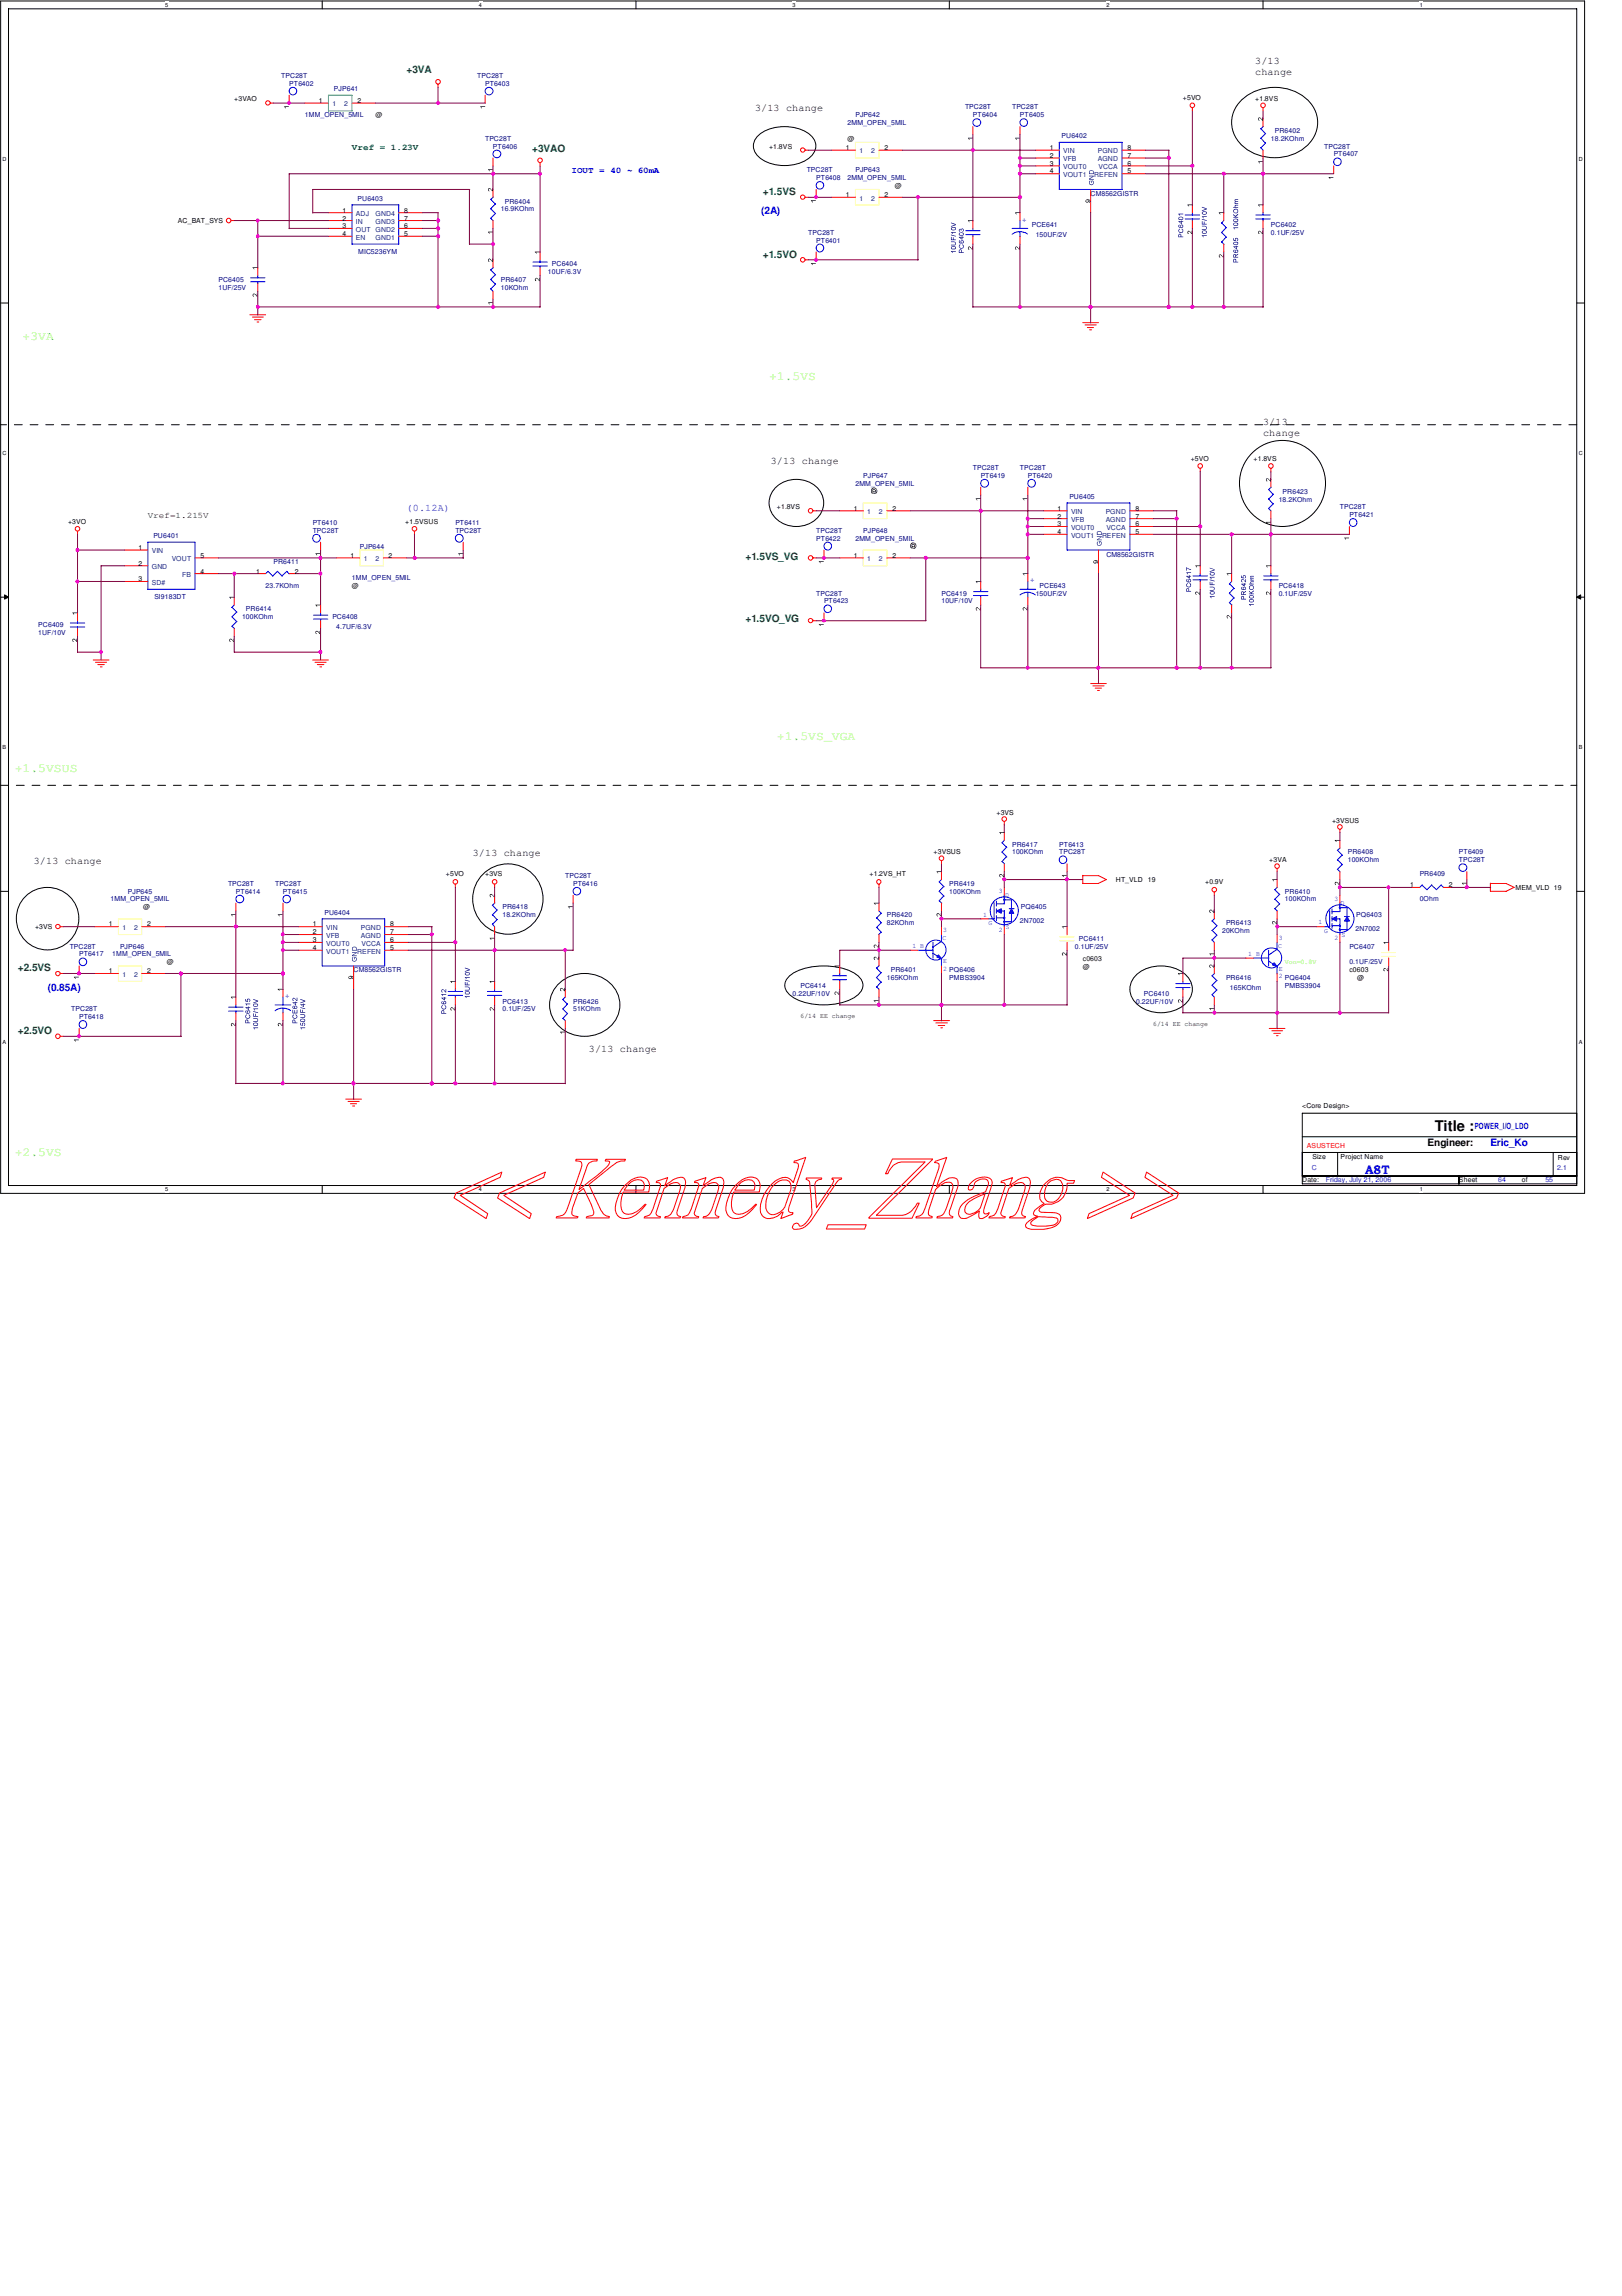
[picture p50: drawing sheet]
<svg xmlns="http://www.w3.org/2000/svg" width="210mm" height="297mm" viewBox="0 0 210 297" stroke-linecap="round" stroke-linejoin="round" font-family="sans-serif">
<defs><g id="words">
<text font-size="1.9" x="185.7" y="146.3">Title :</text>
<g font-size="1.6" fill="#80ff00">
<text x="2.9" y="44">+3VA</text>
<text x="99.5" y="49.1">+1.5VS</text>
<text x="100.5" y="95.8">+1.5VS_VGA</text>
<text x="1.9" y="99.8">+1.5VSUS</text>
<text x="1.9" y="149.6">+2.5VS</text>
</g>
<text font-size="1.6" fill="#00f" x="176.7" y="151.8">A8T</text>
<g font-size="1.3" fill="#008000">
<text x="52.6" y="9.5">+3VA</text>
<text x="68.9" y="19.6">+3VAO</text>
<text x="98.7" y="25.2">+1.5VS</text>
<text x="98.7" y="33.3">+1.5VO</text>
<text x="96.5" y="72.4">+1.5VS_VG</text>
<text x="96.5" y="80.5">+1.5VO_VG</text>
<text x="2.3" y="125.6">+2.5VS</text>
<text x="2.3" y="133.8">+2.5VO</text>
</g>
<g font-size="1.3">
<text x="162.4" y="8.3">3/13</text>
<text x="162.4" y="9.7">change</text>
<text x="97.7" y="14.4">3/13 change</text>
<text x="163.4" y="55">3/13</text>
<text x="163.4" y="56.4">change</text>
<text x="99.7" y="60">3/13 change</text>
<text x="4.4" y="111.8">3/13 change</text>
<text x="61.2" y="110.8">3/13 change</text>
<text x="76.2" y="136.1">3/13 change</text>
<text x="184.7" y="148.3">Engineer:</text>
</g>
<g font-size="1.3" fill="#00f">
<text x="98.5" y="27.7">(2A)</text>
<text x="52.6" y="66.1">(0.12A)</text>
<text x="6.2" y="128.2">(0.85A)</text>
<text x="192.9" y="148.3">Eric_Ko</text>
</g>
<text font-size="1.1" fill="#008000" x="45.6" y="19.3">Vref = 1.23V</text>
<g font-size="1.1" fill="#00f">
<text x="74" y="22.4">IOUT = 40 ~ 60mA</text>
<text x="190.8" y="146.1">POWER_I/O_LDO</text>
</g>
<text font-size="1.1" x="19.1" y="67">Vref=1.215V</text>
<g font-size=".9" fill="#000080">
<text x="36.4" y="10.1">TPC28T</text>
<text x="37.4" y="11.1">PT6402</text>
<text x="43.2" y="11.7">PJP641</text>
<text x="61.8" y="10.1">TPC28T</text>
<text x="62.8" y="11.1">PT6403</text>
<text x="39.5" y="15.2">1MM_OPEN_5MIL</text>
<text x="109.7" y="16.2">2MM_OPEN_5MIL</text>
<text x="110.7" y="15.2">PJP642</text>
<text x="124.9" y="14.1">TPC28T</text>
<text x="125.9" y="15.2">PT6404</text>
<text x="131" y="14.1">TPC28T</text>
<text x="132" y="15.2">PT6405</text>
<text x="137.4" y="17.9">PU6402</text>
<text x="165" y="17.2">PR6402</text>
<text x="62.8" y="18.2">TPC28T</text>
<text x="63.8" y="19.2">PT6406</text>
<text x="104.4" y="22.3">TPC28T</text>
<text x="105.6" y="23.3">PT6408</text>
<text x="109.7" y="23.3">2MM_OPEN_5MIL</text>
<text x="110.7" y="22.3">PJP643</text>
<text x="164.5" y="18.2">18.2KOhm</text>
<text x="171.4" y="19.2">TPC28T</text>
<text x="172.6" y="20.2">PT6407</text>
<text x="46.3" y="26">PU6403</text>
<text x="64.8" y="27.3">16.9KOhm</text>
<text x="65.3" y="26.3">PR6404</text>
<text x="133.5" y="29.4">PCE641</text>
<text x="141.1" y="25.3">CM8562GISTR</text>
<text x="164.5" y="29.4">PC6402</text>
<text x="46.4" y="32.8">MIC5236YM</text>
<text x="70.9" y="35.5">10UF/6.3V</text>
<text x="71.4" y="34.5">PC6404</text>
<text x="104.6" y="30.4">TPC28T</text>
<text x="105.6" y="31.4">PT6401</text>
<text x="134" y="30.6">150UF/2V</text>
<text x="164.5" y="30.4">0.1UF/25V</text>
<text x="28.3" y="36.5">PC6405</text>
<text x="28.3" y="37.5">1UF/25V</text>
<text x="64.8" y="36.5">PR6407</text>
<text x="64.8" y="37.5">10KOhm</text>
<text x="110.7" y="62.9">2MM_OPEN_5MIL</text>
<text x="111.7" y="61.8">PJP647</text>
<text x="125.9" y="60.8">TPC28T</text>
<text x="126.9" y="61.8">PT6419</text>
<text x="132" y="60.8">TPC28T</text>
<text x="133" y="61.8">PT6420</text>
<text x="138.4" y="64.6">PU6405</text>
<text x="165.5" y="64.9">18.2KOhm</text>
<text x="166" y="63.9">PR6423</text>
<text x="173.4" y="65.9">TPC28T</text>
<text x="19.9" y="69.6">PU6401</text>
<text x="40.5" y="67.9">PT6410</text>
<text x="40.5" y="69">TPC28T</text>
<text x="46.6" y="71">PJP644</text>
<text x="58.9" y="67.9">PT6411</text>
<text x="58.9" y="69">TPC28T</text>
<text x="105.6" y="70">PT6422</text>
<text x="105.6" y="69">TPC28T</text>
<text x="110.7" y="70">2MM_OPEN_5MIL</text>
<text x="111.7" y="69">PJP648</text>
<text x="174.6" y="66.9">PT6421</text>
<text x="20" y="77.5">SI9183DT</text>
<text x="34.4" y="76">23.7KOhm</text>
<text x="35.4" y="73">PR6411</text>
<text x="45.6" y="75.1">1MM_OPEN_5MIL</text>
<text x="105.6" y="77">TPC28T</text>
<text x="121.8" y="77">PC6419</text>
<text x="134" y="77">150UF/2V</text>
<text x="134.5" y="76">PCE643</text>
<text x="143.2" y="72">CM8562GISTR</text>
<text x="165.5" y="76">PC6418</text>
<text x="165.5" y="77">0.1UF/25V</text>
<text x="5" y="81.1">PC6409</text>
<text x="5" y="82.1">1UF/10V</text>
<text x="31.3" y="80.1">100KOhm</text>
<text x="31.8" y="79.1">PR6414</text>
<text x="43" y="80.1">PC6408</text>
<text x="43.5" y="81.3">4.7UF/6.3V</text>
<text x="106.6" y="78.1">PT6423</text>
<text x="121.8" y="78.1">10UF/10V</text>
<text x="73.2" y="113.6">TPC28T</text>
<text x="131" y="109.5">PR6417</text>
<text x="131" y="110.5">100KOhm</text>
<text x="137.1" y="109.5">PT6413</text>
<text x="137.1" y="110.5">TPC28T</text>
<text x="174.4" y="110.5">PR6408</text>
<text x="174.4" y="111.5">100KOhm</text>
<text x="183.7" y="113.3">PR6409</text>
<text x="188.8" y="110.5">PT6409</text>
<text x="188.8" y="111.5">TPC28T</text>
<text x="14.3" y="116.6">1MM_OPEN_5MIL</text>
<text x="16.6" y="115.6">PJP645</text>
<text x="29.5" y="114.6">TPC28T</text>
<text x="30.5" y="115.6">PT6414</text>
<text x="35.6" y="114.6">TPC28T</text>
<text x="36.6" y="115.6">PT6415</text>
<text x="42" y="118.4">PU6404</text>
<text x="65" y="117.6">PR6418</text>
<text x="65" y="118.7">18.2KOhm</text>
<text x="74.2" y="114.6">PT6416</text>
<text x="114.8" y="118.7">PR6420</text>
<text x="114.8" y="119.7">82KOhm</text>
<text x="122.9" y="114.6">PR6419</text>
<text x="122.9" y="115.6">100KOhm</text>
<text x="132" y="119.5">2N7002</text>
<text x="132.1" y="117.6">PQ6405</text>
<text x="158.7" y="119.7">PR6413</text>
<text x="166.3" y="115.6">PR6410</text>
<text x="166.3" y="116.6">100KOhm</text>
<text x="175.5" y="118.7">PQ6403</text>
<text x="183.7" y="116.6">0Ohm</text>
<text x="9" y="122.7">TPC28T</text>
<text x="10.2" y="123.7">PT6417</text>
<text x="14.5" y="123.7">1MM_OPEN_5MIL</text>
<text x="15.5" y="122.7">PJP646</text>
<text x="45.8" y="125.8">CM8562GISTR</text>
<text x="115.3" y="125.8">PR6401</text>
<text x="139.1" y="122.7">0.1UF/25V</text>
<text x="139.6" y="121.7">PC6411</text>
<text x="158.2" y="120.7">20KOhm</text>
<text x="174.6" y="122.7">PC6407</text>
<text x="174.6" y="124.8">0.1UF/25V</text>
<text x="175.4" y="120.5">2N7002</text>
<text x="9.2" y="130.9">TPC28T</text>
<text x="10.2" y="131.9">PT6418</text>
<text x="65" y="129.8">PC6413</text>
<text x="65" y="130.9">0.1UF/25V</text>
<text x="74.2" y="129.8">PR6426</text>
<text x="74.2" y="130.9">51KOhm</text>
<text x="102.6" y="128.8">0.22UF/10V</text>
<text x="103.6" y="127.8">PC6414</text>
<text x="114.8" y="126.8">165KOhm</text>
<text x="122.9" y="126.8">PMBS3904</text>
<text x="147" y="129.8">0.22UF/10V</text>
<text x="148" y="128.8">PC6410</text>
<text x="158.7" y="126.8">PR6416</text>
<text x="159.2" y="128">165KOhm</text>
<text x="166.3" y="127.8">PMBS3904</text>
</g>
<g font-size=".9">
<text x="30.3" y="13.1">+3VAO</text>
<text x="41.3" y="13.3">1</text>
<text x="46.3" y="13.3">2</text>
<text x="48.6" y="15.2">@</text>
<text x="153.1" y="12.9">+5VO</text>
<text x="162.4" y="13.1">+1.8VS</text>
<text x="99.5" y="19.2">+1.8VS</text>
<text x="109.5" y="19.4">1</text>
<text x="109.7" y="18.2">@</text>
<text x="114.5" y="19.4">2</text>
<text x="135.8" y="19.4">1</text>
<text x="135.8" y="20.4">2</text>
<text x="135.8" y="21.4">3</text>
<text x="135.8" y="22.4">4</text>
<text x="145.9" y="22.4">5</text>
<text x="145.9" y="21.4">6</text>
<text x="145.9" y="20.4">7</text>
<text x="145.9" y="19.4">8</text>
<text x="23" y="28.9">AC_BAT_SYS</text>
<text x="44.3" y="27.5">1</text>
<text x="44.3" y="28.5">2</text>
<text x="44.3" y="29.5">3</text>
<text x="52.3" y="27.5">8</text>
<text x="52.3" y="28.5">7</text>
<text x="52.3" y="29.5">6</text>
<text x="109.5" y="25.5">1</text>
<text x="114.5" y="25.5">2</text>
<text x="115.8" y="24.3">@</text>
<text x="44.3" y="30.6">4</text>
<text x="52.3" y="30.6">5</text>
<text x="154.1" y="59.6">+5VO</text>
<text x="162.2" y="59.6">+1.8VS</text>
<text x="100.5" y="65.9">+1.8VS</text>
<text x="8.8" y="67.7">+3VO</text>
<text x="17.9" y="71.2">1</text>
<text x="52.5" y="67.7">+1.5VSUS</text>
<text x="110.5" y="66.1">1</text>
<text x="115.5" y="66.1">2</text>
<text x="136.9" y="66.1">1</text>
<text x="136.9" y="67.1">2</text>
<text x="136.9" y="68.1">3</text>
<text x="136.9" y="69.1">4</text>
<text x="146.9" y="69.1">5</text>
<text x="146.9" y="68.1">6</text>
<text x="146.9" y="67.1">7</text>
<text x="146.9" y="66.1">8</text>
<text x="17.9" y="73.2">2</text>
<text x="17.9" y="75.2">3</text>
<text x="26" y="74.2">4</text>
<text x="26" y="72.2">5</text>
<text x="33.1" y="74.2">1</text>
<text x="38.1" y="74.2">2</text>
<text x="45.3" y="72.2">1</text>
<text x="45.6" y="76">@</text>
<text x="50.3" y="72.2">2</text>
<text x="110.5" y="72.2">1</text>
<text x="115.5" y="72.2">2</text>
<text x="128.9" y="105.5">+3VS</text>
<text x="172.4" y="106.5">+3VSUS</text>
<text x="57.7" y="113.4">+5VO</text>
<text x="62.8" y="113.4">+3VS</text>
<text x="112.5" y="113.4">+1.2VS_HT</text>
<text x="120.8" y="110.5">+3VSUS</text>
<text x="164.3" y="111.5">+3VA</text>
<text x="14.1" y="119.8">1</text>
<text x="18.5" y="117.6">@</text>
<text x="19" y="119.8">2</text>
<text x="40.5" y="119.8">1</text>
<text x="50.5" y="119.8">8</text>
<text x="144.4" y="114.1">HT_VLD</text>
<text x="148.5" y="114.1">19</text>
<text x="156" y="114.4">+0.9V</text>
<text x="182.5" y="114.8">1</text>
<text x="187.5" y="114.8">2</text>
<text x="196.1" y="115.1">MEM_VLD 19</text>
<text x="4.5" y="120.2">+3VS</text>
<text x="14.1" y="125.9">1</text>
<text x="19" y="125.9">2</text>
<text x="21.6" y="124.8">@</text>
<text x="40.5" y="120.9">2</text>
<text x="40.5" y="121.9">3</text>
<text x="40.5" y="122.9">4</text>
<text x="50.5" y="122.9">5</text>
<text x="50.5" y="121.9">6</text>
<text x="50.5" y="120.9">7</text>
<text x="140.1" y="124.4">c0603</text>
<text x="140.1" y="125.4">@</text>
<text x="174.6" y="125.8">c0603</text>
<text x="103.6" y="131.7">6/14 EE change</text>
<text x="175.6" y="126.8">@</text>
<text x="149.2" y="132.8">6/14 EE change</text>
<text x="168.5" y="143.3">&lt;Core Design&gt;</text>
<text x="169.8" y="149.9">Size</text>
<text x="173.5" y="149.9">Project Name</text>
<text x="168.5" y="153">Date:</text>
<text x="188.8" y="153">Sheet</text>
<text x="196.9" y="153">of</text>
<text x="201.6" y="150">Rev</text>
</g>
<g font-size=".9" fill="#004080">
<text x="43" y="13.8">1</text>
<text x="44.5" y="13.8">2</text>
<text x="111.2" y="19.9">1</text>
<text x="112.7" y="19.9">2</text>
<text x="137.6" y="19.9">VIN</text>
<text x="137.6" y="20.9">VFB</text>
<text x="137.6" y="21.9">VOUT0</text>
<text x="137.6" y="22.9">VOUT1</text>
<text x="141.6" y="22.9">REFEN</text>
<text x="142.1" y="20.9">AGND</text>
<text x="142.1" y="19.9">PGND</text>
<text x="142.2" y="21.9">VCCA</text>
<text x="46.1" y="27.9">ADJ</text>
<text x="46.1" y="29">IN</text>
<text x="46.1" y="30">OUT</text>
<text x="48.6" y="27.9">GND4</text>
<text x="48.6" y="29">GND3</text>
<text x="48.6" y="30">GND2</text>
<text x="111.2" y="26">1</text>
<text x="112.7" y="26">2</text>
<text x="46.1" y="31">EN</text>
<text x="48.6" y="31">GND1</text>
<text x="19.6" y="71.6">VIN</text>
<text x="112.2" y="66.5">1</text>
<text x="113.7" y="66.5">2</text>
<text x="138.6" y="66.5">VIN</text>
<text x="138.6" y="67.5">VFB</text>
<text x="138.6" y="68.5">VOUT0</text>
<text x="138.6" y="69.6">VOUT1</text>
<text x="142.6" y="69.6">REFEN</text>
<text x="143.1" y="67.5">AGND</text>
<text x="143.1" y="66.5">PGND</text>
<text x="143.2" y="68.5">VCCA</text>
<text x="19.6" y="73.6">GND</text>
<text x="19.6" y="75.6">SD#</text>
<text x="22.2" y="72.6">VOUT</text>
<text x="23.6" y="74.6">FB</text>
<text x="47.1" y="72.6">1</text>
<text x="48.6" y="72.6">2</text>
<text x="112.2" y="72.6">1</text>
<text x="113.7" y="72.6">2</text>
<text x="15.8" y="120.3">1</text>
<text x="17.4" y="120.3">2</text>
<text x="42.2" y="120.3">VIN</text>
<text x="42.2" y="121.3">VFB</text>
<text x="42.2" y="122.3">VOUT0</text>
<text x="42.2" y="123.4">VOUT1</text>
<text x="46.2" y="123.4">REFEN</text>
<text x="46.7" y="121.3">AGND</text>
<text x="46.7" y="120.3">PGND</text>
<text x="46.8" y="122.3">VCCA</text>
<text x="15.8" y="126.4">1</text>
<text x="17.4" y="126.4">2</text>
</g>
<g font-size=".9" fill="#00f">
<text x="132.3" y="28.7">+</text>
<text x="133.3" y="75.4">+</text>
<text x="127.2" y="118.6">1</text>
<text x="127.9" y="119.7">G</text>
<text x="129.2" y="115.5">3</text>
<text x="130.1" y="116">D</text>
<text x="170.6" y="119.6">1</text>
<text x="172.7" y="116.5">3</text>
<text x="173.5" y="117.1">D</text>
<text x="118.1" y="122.6">1 B</text>
<text x="122" y="121.6">C</text>
<text x="122" y="124.5">E</text>
<text x="122" y="125.6">2 PQ6406</text>
<text x="122" y="120.6">3</text>
<text x="129.2" y="120.6">2</text>
<text x="130.2" y="120.2">S</text>
<text x="161.5" y="123.7">1 B</text>
<text x="165.4" y="122.6">C</text>
<text x="165.5" y="125.6">E</text>
<text x="165.5" y="121.6">3</text>
<text x="171.4" y="120.7">G</text>
<text x="172.7" y="121.6">2</text>
<text x="173.6" y="121.2">S</text>
<text x="36.9" y="129.1">+</text>
<text x="165.5" y="126.6">2 PQ6404</text>
<text x="169.8" y="151.3">C</text>
<text x="171.6" y="153">Friday, July 21, 2006</text>
<text x="193.9" y="153">64</text>
<text x="200" y="153">55</text>
<text x="201.5" y="151.4">2.1</text>
</g>
<text font-size=".9" fill="#0f0" x="166.3" y="124.7">Von=0.8V</text>
<text font-size=".9" fill="#f00" x="169.1" y="148.5">ASUSTECH</text>
<g font-size=".7">
<text x="21.4" y=".9">5</text>
<text x="62" y=".9">4</text>
<text x="102.6" y=".9">3</text>
<text x="143.2" y=".9">2</text>
<text x="183.7" y=".9">1</text>
<text x=".3" y="20.8">D</text>
<text x="204.3" y="20.8">D</text>
<text x=".3" y="58.9">C</text>
<text x="204.3" y="58.9">C</text>
<text x=".3" y="96.9">B</text>
<text x="204.3" y="96.9">B</text>
<text x=".3" y="135">A</text>
<text x="204.3" y="135">A</text>
<text x="21.4" y="154.1">5</text>
<text x="62" y="154.1">4</text>
<text x="102.6" y="154.1">3</text>
<text x="143.2" y="154.1">2</text>
<text x="183.7" y="154.1">1</text>
</g>
</g></defs>
<path d="M.1 .1h205v154.3h-205zM1.1 1.1h202.9v152.3h-202.9z" fill="none" stroke="#000" stroke-width=".13"/>
<g fill="#fff">
<path d="M21.4 .2h.4v.9h-.4z"/>
<path d="M21.4 153.5h.4v.8h-.4z"/>
</g>
<path d="M41.7 .1v1M41.7 153.4v1" fill="none" stroke="#000" stroke-width=".13"/>
<g fill="#fff">
<path d="M62 .2h.4v.9h-.4z"/>
<path d="M62 153.5h.4v.8h-.4z"/>
</g>
<path d="M82.3 .1v1M82.3 153.4v1" fill="none" stroke="#000" stroke-width=".13"/>
<g fill="#fff">
<path d="M102.5 .2h.5v.9h-.5z"/>
<path d="M102.5 153.5h.5v.8h-.5z"/>
</g>
<path d="M122.9 .1v1M122.9 153.4v1" fill="none" stroke="#000" stroke-width=".13"/>
<g fill="#fff">
<path d="M143.1 .2h.5v.9h-.5z"/>
<path d="M143.1 153.5h.5v.8h-.5z"/>
</g>
<path d="M163.4 .1v1M163.4 153.4v1" fill="none" stroke="#000" stroke-width=".13"/>
<g fill="#fff">
<path d="M183.7 .2h.4v.9h-.4z"/>
<path d="M183.7 153.5h.4v.8h-.4z"/>
<path d="M.3 20.2h.5v.8h-.5z"/>
<path d="M204.3 20.2h.5v.8h-.5z"/>
<path d="M.3 58.2h.5v.9h-.5z"/>
<path d="M204.3 58.2h.5v.9h-.5z"/>
</g>
<path d="M.1 39.2h1M204 39.2h1.1" fill="none" stroke="#000" stroke-width=".13"/>
<g fill="#fff">
<path d="M.3 96.3h.5v.8h-.5z"/>
<path d="M204.3 96.3h.5v.8h-.5z"/>
</g>
<path d="M.1 77.3h1M.6 77l.5 .3-.5 .2zM204 77.3l.6-.3v.5zM204 77.3h1.1" fill="none" stroke="#000" stroke-width=".13"/>
<path d="M.6 77l.5 .3-.5 .2zM204 77.3l.6-.3v.5z" fill="#000"/>
<g fill="#fff">
<path d="M.3 134.3h.5v.9h-.5z"/>
<path d="M204.3 134.3h.5v.9h-.5z"/>
</g>
<g fill="none" stroke="#000" stroke-width=".13">
<path d="M98.2 17.5a5.7 5.7 0 0 1 6.7 0 1.78 1.78 0 0 1 0 2.8 5.6 5.6 0 0 1-6.7 0 1.78 1.78 0 0 1 0-2.8zM160.7 12.9a6.3 6.3 0 0 1 9.1 .6 4 4 0 0 1-1.3 5.8 6.3 6.3 0 0 1-8.4-1.2 3.9 3.9 0 0 1 .6-5.2zM100.6 62.9a3.8 3.8 0 0 1 5.7 1 2.92 2.92 0 0 1-1.9 4 3.7 3.7 0 0 1-4.8-2.2 2.78 2.78 0 0 1 1-2.8zM.1 115.3h1M204 115.3h1.1M72.2 127.4a4.8 4.8 0 0 1 7.7 1.2 4 4 0 0 1-3.4 5.4 4.4 4.4 0 0 1-5.4-4 3.8 3.8 0 0 1 1.1-2.6zM102 126.5a6.4 6.4 0 0 1 4.6-1.5 6.5 6.5 0 0 1 4.7 1.5 1.51 1.51 0 0 1-.5 2.4 8.4 8.4 0 0 1-8.4 0 1.57 1.57 0 0 1-.4-2.4zM146.9 126.3a5 5 0 0 1 6.7 0 2.48 2.48 0 0 1-.5 3.8 4.9 4.9 0 0 1-6.2-.4 2.44 2.44 0 0 1 0-3.4zM168.5 144h35.5v9.2h-35.5zM168.5 152.1h35.5M168.5 149.1h4.6v3M168.5 147.1h35.5"/>
<path d="M173.2 149.1h30.8M188.8 152.1v1.1M201 149.1v3"/>
<circle cx="166" cy="62.5" r="5.6"/>
<circle cx="6.2" cy="118.8" r="4.1"/>
<circle cx="65.7" cy="116.3" r="4.6"/>
</g>
<path d="M204 54.9h-203.9M.1 101.6h203.9" fill="none" stroke="#000" stroke-width=".13" stroke-dasharray="1 1 1 1 1 1 1 1"/>
<g fill="none" stroke="#f00" stroke-width=".13">
<path d="M35 13.3h.4M56.7 10.9v.4M104.2 19.4h.4M154.3 13.9v.5M163.4 13.9v.5M29.9 28.5h.5M69.9 21v.5M104.2 33.6h.4M104.2 25.5h.4M32.3 40.7h2.1M32.7 41h1.4M32.9 41.4h.9"/>
<path d="M33.3 41.7h.2M140.1 41.7h2.1M140.4 42h1.5M140.7 42.4h.8M141 42.7h.3M10 68.7v.5M53.6 68.7v.5M105.2 66.1h.4M105.2 72.2h.4M108.7 66.1h3M114.8 66.1h3M135 66.1h3.1"/>
<path d="M135 67.1h3.1M135 68.1h3.1M135 69.1h3.1M142.2 71.2v3M146.2 66.1h3M146.2 67.1h3M146.2 68.1h3M146.2 69.1h3M155.3 60.6v.4M164.5 60.6v.4M164.5 73.2v1M164.5 75.2v1"/>
<path d="M12.1 85.4h2M12.4 85.7h1.4M12.7 86h.8M13 86.3h.2M40.5 85.4h2M40.8 85.7h1.4M41.1 86h.8M41.4 86.3h.2M105.2 80.3h.4M141.1 88.4h2.1M141.4 88.7h1.5M141.7 89h.8"/>
<path d="M142 89.3h.3M7.8 119.9h.4M58.9 114.4v.4M64 114.4v.4M113.7 114.4v.4M121.8 111.3v.5M130 106.3v.4M157.1 115.4v.4M165.3 112.4v.4M173.4 107.3v.4M7.8 125.9h.4M7.8 134.1h.4"/>
<path d="M120.8 132h2.1M121.1 132.3h1.5M121.4 132.7h.9M121.8 133h.2M164.3 133.1h2M164.6 133.3h1.4M164.8 133.7h.9M165.2 134h.2M44.7 142.2h2.1M45 142.5h1.5M45.3 142.8h.8M45.6 143.1h.3"/>
<circle cx="34.7" cy="13.3" r=".29"/>
<circle cx="56.7" cy="10.6" r=".3"/>
<circle cx="103.9" cy="19.4" r=".29"/>
<circle cx="154.3" cy="13.6" r=".3"/>
<circle cx="163.5" cy="13.6" r=".3"/>
<circle cx="29.6" cy="28.5" r=".3"/>
<circle cx="69.9" cy="20.7" r=".3"/>
<circle cx="103.9" cy="33.6" r=".3"/>
<circle cx="103.9" cy="25.5" r=".29"/>
<circle cx="10" cy="68.4" r=".3"/>
<circle cx="53.6" cy="68.4" r=".3"/>
<circle cx="104.9" cy="66.1" r=".3"/>
<circle cx="104.9" cy="72.2" r=".3"/>
<circle cx="155.3" cy="60.3" r=".3"/>
<circle cx="164.5" cy="60.3" r=".3"/>
<circle cx="104.9" cy="80.3" r=".29"/>
<circle cx="7.5" cy="119.9" r=".29"/>
<circle cx="58.9" cy="114.1" r=".3"/>
<circle cx="64" cy="114.1" r=".3"/>
<circle cx="113.7" cy="114.1" r=".29"/>
<circle cx="121.8" cy="111" r=".3"/>
<circle cx="130" cy="106" r=".3"/>
<circle cx="157.1" cy="115.1" r=".3"/>
<circle cx="165.3" cy="112.1" r=".3"/>
<circle cx="173.4" cy="107" r=".3"/>
<circle cx="7.5" cy="134.1" r=".3"/>
<circle cx="7.5" cy="126" r=".29"/>
</g>
<path d="M138.1 65.1h8.1v6.1h-8.1zM163.5 74.5h1.9M163.5 75h1.9M164.5 74.2v.3M164.5 75v.3" fill="none" stroke="#00f" stroke-width=".13"/>
<g fill="#000">
<path d="M163.8 73.2h.7h-.5v.2zM163.9 76.6a.37 .37 0 0 1 .4 .2l.1-.3h.1v.5l-.2-.1a.3 .3 0 0 0-.4-.2l.1 .3-.2-.2z"/>
<path d="M112.9 63.1a.47 .47 0 0 0 0 .8 .39 .39 0 0 1-.1-.5 .39 .39 0 0 1 .5-.2 .3 .3 0 0 1 .2 .4 .3 .3 0 0 1-.5 .1h.4l-.1-.1a.23 .23 0 0 0-.2-.4 .23 .23 0 0 0-.2 .4 .33 .33 0 0 0 .5 .2 .33 .33 0 0 0 .1-.5l-.2-.2zM113 63.5a.15 .15 0 0 1 .3 0 .15 .15 0 0 1-.3 0z"/>
<path d="M141.6 72.5a.2 .2 0 0 0-.1 .3 .2 .2 0 0 0 .3 0 .2 .2 0 0 0 0-.2h.2l-.1 .3a.23 .23 0 0 0 .2-.3 .23 .23 0 0 0-.3-.1zM141.6 72.7a.13 .13 0 0 1 .2 0 .13 .13 0 0 1-.2 0z"/>
</g>
<path d="M111.7 65.1h3.1v2h-3.1z" fill="none" stroke="#ffff80" stroke-width=".13"/>
<g fill="#004080">
<path d="M142 70.1l.1-.1 .1 .1a.25 .25 0 0 0-.1 .4 .25 .25 0 0 0 .3 0 .25 .25 0 0 0 0-.4h-.1v.2h-.1v-.3h.3a.33 .33 0 0 1 0 .5 .33 .33 0 0 1-.4 .1 .33 .33 0 0 1-.1-.5z"/>
<path d="M141.9 69.4h.7v.1l-.5 .3h.5v.1h-.7v-.1l.6-.3h-.6z"/>
<path d="M142 68.8l-.1 .4h.7l-.1-.4-.1-.1zM142 68.9l.2-.1a.18 .18 0 0 1 .2 0 .18 .18 0 0 1 .1 .2v.1h-.5z"/>
</g>
<g fill="none" stroke="#00f" stroke-width=".13">
<path d="M131 29.5h2M132 30h.5l.5 .3M132 30a1.48 1.48 0 0 0-1 .3M132 28.5v1.1M132 30v.6M154.4 74.5h1.9M154.4 75h1.9M155.3 74.2v.3M155.3 75v.3M152.1 127.3h1.9M152.1 127.8h1.9M153.1 127v.3"/>
<path d="M153.1 127.8v.2"/>
<circle cx="132.5" cy="15.9" r=".49"/>
<circle cx="37.1" cy="116.3" r=".49"/>
</g>
<path d="M132 16.4v1M132 27.5v1M132 30.6v1M108.7 72.2h3M114.8 72.2h3M36.6 116.8v1.1M153.1 125.9v1.1M153.1 128v1" fill="none" stroke="#f00" stroke-width=".13"/>
<g fill="#000">
<path d="M131.4 17.8h.6v.1h-.5l.1 .2h-.1zM131.4 27.5h.6v.1h-.5l.1 .1h-.1zM131.4 32a.4 .4 0 0 1 .5 .2v-.3h.1v.4h-.1a.35 .35 0 0 0-.5-.3l.1 .3-.1-.1zM35.9 118.3h.7v.1h-.5l.1 .1h-.1zM152.4 125.9h.7v.1h-.5v.2zM152.5 129.4a.37 .37 0 0 1 .5 .2v-.3h.1v.4h-.1a.3 .3 0 0 0-.4-.3l-.1 .2 .1 .1-.2-.1z"/>
<path d="M117.9 70.3a.47 .47 0 0 0 .1 .7 .4 .4 0 0 1-.1-.5 .4 .4 0 0 1 .5-.2 .3 .3 0 0 1 .1 .4 .3 .3 0 0 1-.4 .1v-.1l.3 .1v-.1a.22 .22 0 0 0-.1-.3 .22 .22 0 0 0-.3 .2v.1a.32 .32 0 0 0 .4 .3 .32 .32 0 0 0 .2-.5 .45 .45 0 0 0-.7-.2zM118.1 70.6a.13 .13 0 0 1 .2 0 .13 .13 0 0 1-.2 0z"/>
</g>
<path d="M111.7 71.2h3.1v2h-3.1z" fill="none" stroke="#ffff80" stroke-width=".13"/>
<g fill="#000080">
<path d="M153.6 75.5l.1-.1v.1a.21 .21 0 0 0 0 .3 .21 .21 0 0 0 .3 0 .21 .21 0 0 0-.1-.3v-.1a.3 .3 0 0 1 .1 .5 .3 .3 0 0 1-.4 0 .3 .3 0 0 1 0-.4z"/>
<path d="M153.5 74h.6v.1h-.4l.1 .2h-.1z"/>
<path d="M153.5 73.4l.6 .3-.5-.2v.3h-.1z"/>
<path d="M156.5 77.1h.7v.1h-.5l.1 .2h-.1z"/>
<path d="M156.5 75.9h.4a.25 .25 0 0 1 .3 .3 .25 .25 0 0 1-.3 .2h-.4v-.1h.4a.17 .17 0 0 0 .2-.1 .17 .17 0 0 0-.2-.2h-.4z"/>
<path d="M156.5 75.3h.1v.3h.2v-.3h.1v.3h.3v.1h-.7z"/>
<path d="M156.5 75l.7 .1v.1l-.7-.1z"/>
<path d="M156.5 74.6h.7v.1h-.5l.1 .2h-.1z"/>
<path d="M156.5 73.4l.7 .3v.1l-.7 .2v-.1l.6-.2-.6-.2z"/>
<path d="M153.5 76.2v.3h.6h-.2l-.1-.4zM153.6 76.2a.11 .11 0 0 1 .1 0 .11 .11 0 0 1 .1 .1v.2h-.2z"/>
<path d="M153.5 75a.29 .29 0 0 0 .3 .4 .29 .29 0 0 0 .3-.4 .21 .21 0 0 0-.3 0 .21 .21 0 0 0 0 .3l-.1-.1a.12 .12 0 0 1-.1 0 .12 .12 0 0 1 .1-.2v-.1zM153.8 75.1a.15 .15 0 0 1 .3 0 .15 .15 0 0 1-.3 0z"/>
<path d="M153.5 74.5l.4 .3h.1v-.2h.1l-.1-.2-.1 .1zM153.7 74.6h.2v.1z"/>
<path d="M156.6 76.5a.23 .23 0 0 0 0 .3 .23 .23 0 0 0 .3 .1h.1a.21 .21 0 0 0 .2-.3 .21 .21 0 0 0-.3-.1zM156.7 76.6h.3l.1 .1a.22 .22 0 0 1-.3 .2 .22 .22 0 0 1-.1-.3z"/>
<path d="M156.6 74.1a.24 .24 0 0 0 0 .3 .24 .24 0 0 0 .3 .1l.1-.1a.21 .21 0 0 0 .2-.2 .21 .21 0 0 0-.3-.2zM156.7 74.1h.4v.2a.22 .22 0 0 1-.3 .1 .22 .22 0 0 1-.1-.3z"/>
</g>
<path d="M41.5 70.1v1.1M155.3 73.2v1M155.3 75.2v1M12.3 125.9h3M18.3 125.9h3.1" fill="none" stroke="#f00" stroke-width=".13"/>
<path d="M40.8 71.6h.6v.1h-.4l.1 .1h-.1zM154.7 73.2h.6h-.5l.1 .2zM154.7 76.6a.36 .36 0 0 1 .5 .2v-.3h.1v.5l-.1-.1a.28 .28 0 0 0-.4-.2l.1 .3-.2-.2z" fill="#000"/>
<g fill="none" stroke="#00f" stroke-width=".13">
<path d="M118.8 122.9h1.9M120.7 121.9v2.1M120.7 123.3l1.2 .8M121.8 120.9v.9M121.8 124v1M121.8 121.8l-1.1 .8"/>
<circle cx="40.9" cy="69.6" r=".5"/>
<circle cx="121.1" cy="122.9" r="1.3"/>
</g>
<path d="M15.3 125h3v2h-3z" fill="none" stroke="#ffff80" stroke-width=".13"/>
<path d="M121.5 123.5l.3 .5-.6-.2z" fill="#00f"/>
<g fill="none" stroke="#00f" stroke-width=".13">
<path d="M127.9 118.9h.8M128.7 116.8v2.1M128.9 116.6v.6M128.9 117.6v.6M128.9 118.4v.7M128.9 116.9h1.1M128.9 118.7h1.1M128.9 117.9h1.1M129.7 109l.6 .6M130 108.7l-.3 .4M130 115.8v1.1M130 117.9v2"/>
<path d="M130 116.4h.9v2.9M130 119.3h.9M130.3 110.8l-.6 .7 .3 .3M130.3 109.6l-.6 .6 .6 .7M130.6 117.6h.6M156.8 119.1l.7 .7-.7 .6M157.2 118.8l-.4 .4M121.5 123.5l.3 .5-.6-.2zM156.8 120.4l.7 .6-.7 .6M156.8 121.6l.3 .3"/>
<circle cx="130" cy="117.8" r="1.81"/>
</g>
<path d="M121.8 119.9v1M130 107.7v1M130 111.8v1M157.1 117.9v1M117.8 122.9h1M121.8 125v.9M157.1 121.9v1" fill="none" stroke="#f00" stroke-width=".13"/>
<path d="M129.3 107.7h.7h-.5v.2zM129.4 113.1a.4 .4 0 0 1 .5 .3v-.3h.1v.4h-.2a.3 .3 0 0 0-.4-.3l.1 .3-.2-.2zM156.5 117.7a.37 .37 0 0 1 .6 .3v-.3v.4l-.1-.1a.33 .33 0 0 0-.4-.2l.1 .3-.2-.1zM156.5 123.4h.6h-.5l.1 .2z" fill="#000"/>
<circle cx="130" cy="116.4" r=".08" fill="#00f"/>
<circle cx="130" cy="116.4" r=".08" fill="none" stroke="#00f" stroke-width=".13"/>
<circle cx="130" cy="118.7" r=".08" fill="#00f"/>
<circle cx="130" cy="118.7" r=".08" fill="none" stroke="#00f" stroke-width=".13"/>
<circle cx="130" cy="119.3" r=".08" fill="#00f"/>
<circle cx="130" cy="119.3" r=".08" fill="none" stroke="#00f" stroke-width=".13"/>
<path d="M130.9 117.6l.3 .6h-.6z" fill="#00f"/>
<path d="M130.9 117.6l.3 .6h-.6z" fill="none" stroke="#00f" stroke-width=".13"/>
<path d="M128.9 117.9l.7-.3v.6z" fill="#00f"/>
<g fill="none" stroke="#00f" stroke-width=".13">
<path d="M163.2 16.6l.5 .7M163.2 19.1l.2 .3M163.2 17.9l.5 .6M163.5 16.3l-.3 .4M163.8 17.3l-.6 .6M163.8 18.5l-.6 .6M162.5 27.8h1.9M162.5 28.3h1.9M163.4 27.5v.3M163.4 28.3v.3M30.3 78.3l-.3 .3 .6 .6M30.6 79.2l-.6 .6 .6 .6"/>
<path d="M34.7 73.9l.6 .6M34.7 73.9l-.3 .3M35.3 74.5l.6-.6 .6 .6M37.4 74.3l-.3-.4-.6 .6M30.6 80.4l-.6 .6 .4 .3M41.7 118.9h8.1v6.1h-8.1zM128.9 117.9l.7-.3v.6zM107.7 126.2h1.9M107.7 126.7h1.9M108.7 125.9v.3M108.7 126.7v.3"/>
<circle cx="106.1" cy="32.1" r=".5"/>
<circle cx="173.1" cy="20.9" r=".49"/>
<circle cx="74.7" cy="115.3" r=".49"/>
<circle cx="189.3" cy="112.2" r=".5"/>
</g>
<g fill="none" stroke="#f00" stroke-width=".13">
<path d="M39.5 13.3h3M45.6 13.3h3M163.4 15.4v1M163.4 19.4v1M105.6 32.6v1M163.4 26.5v1M163.4 28.5v1M172.6 21.5v1M30.3 77.3v1M33.4 74.2h1M37.4 74.2h1M30.3 81.3v1"/>
<path d="M12.3 119.9h3M18.3 119.9h3.1M38.7 119.9h3M49.8 119.9h3M74.2 115.8v1M126.9 118.9h1M130 114.8v1M130 119.9v1M189.8 112.8v1M38.7 120.9h3M38.7 121.9h3M38.7 122.9h3"/>
<path d="M45.8 125v3M49.8 120.9h3M49.8 121.9h3M49.8 122.9h3M108.7 125v.9M108.7 127v1"/>
</g>
<path d="M42.5 12.3h3.1v2.1h-3.1z" fill="none" stroke="#00ff80" stroke-width=".13"/>
<g fill="#000">
<path d="M162.9 15.2a.4 .4 0 0 1 .5 .3v-.3v.4h-.1a.3 .3 0 0 0-.4-.2l.1 .2-.2-.1zM104.9 34h.7v.1h-.5l.1 .2h-.1zM162.8 26.5h.6h-.5l.1 .2h-.1zM162.8 20.9h.6v.1h-.5l.1 .1h-.1zM162.9 29.9a.4 .4 0 0 1 .5 .3v-.4v.5l-.1-.1a.35 .35 0 0 0-.4-.2l.1 .3-.2-.1zM171.9 22.9h.7v.1h-.5l.1 .2h-.1zM29.7 77.2h.6v.1h-.5l.1 .2h-.1zM29.7 82.7a.4 .4 0 0 1 .5 .2v-.3h.1v.5l-.4-.4a.13 .13 0 0 0-.2 .1 .13 .13 0 0 0 .1 .2v.1l-.1-.1v-.1zM73.5 117.3h.6h-.4v.2zM189.2 114.2h.6v.1h-.5l.1 .2zM108 124.9h.6v.1h-.4v.2zM108 128.4a.37 .37 0 0 1 .5 .2v-.3h.1v.4h-.1a.27 .27 0 0 0-.4-.3l.1 .3h-.2z"/>
<path d="M45.2 126.3a.2 .2 0 0 0-.1 .3 .2 .2 0 0 0 .3 0 .2 .2 0 0 0 0-.3l.2 .1v.3a.23 .23 0 0 0 .1-.3 .23 .23 0 0 0-.3-.2zM45.2 126.5a.13 .13 0 0 1 .2 0 .13 .13 0 0 1-.2 0z"/>
</g>
<path d="M15.3 118.9h3v2h-3z" fill="none" stroke="#ffff80" stroke-width=".13"/>
<g fill="#004080">
<path d="M45.6 123.9l.1-.1a.26 .26 0 0 0 0 .4 .26 .26 0 0 0 .3 0 .19 .19 0 0 0 .1-.2 .19 .19 0 0 0-.2-.1v.2h-.1v-.3h.3a.33 .33 0 0 1 0 .5 .33 .33 0 0 1-.4 0 .33 .33 0 0 1-.1-.4z"/>
<path d="M45.6 123.2h.6v.1l-.6 .3h.6v.1h-.6v-.1l.5-.3h-.5z"/>
<path d="M45.6 122.6v.4h.6l-.1-.4a.4 .4 0 0 0-.5 0zM45.7 122.6a.25 .25 0 0 1 .3 0 .25 .25 0 0 1 .1 .3h-.5z"/>
</g>
<g fill="none" stroke="#00f" stroke-width=".13">
<path d="M32.4 35.9h1.9M32.4 36.4h1.9M33.4 35.6v.3M33.4 36.4v.3M63.5 25.8l.6 .6M63.8 25.5l-.3 .3M63.8 34.6l-.3 .3 .6 .7M64.1 26.4l-.6 .6 .6 .6M64.1 27.6l-.6 .6 .3 .3M64.1 35.5l-.6 .7 .6 .6M64.1 36.7l-.6 .7 .3 .3M157.2 125.9l-.4 .3 .7 .7"/>
<path d="M157.5 126.8l-.7 .7 .7 .6M157.5 128.1l-.7 .6 .3 .3M162.2 124h2M164.2 122.9v2.1M164.2 124.3l1.1 .8M165.3 121.9v1M165.3 125.1v.9M165.3 122.8l-1.1 .8"/>
<circle cx="37.9" cy="11.8" r=".49"/>
<circle cx="63.3" cy="11.8" r=".5"/>
<circle cx="106.1" cy="24" r=".49"/>
<circle cx="59.4" cy="69.6" r=".51"/>
<circle cx="164.6" cy="123.9" r="1.3"/>
</g>
<g fill="none" stroke="#f00" stroke-width=".13">
<path d="M37.4 12.3v1M62.8 12.3v1M33.4 34.6v1M33.4 36.7v1M63.8 24.5v1M63.8 28.5v1M63.8 33.6v1M63.8 37.7v1M105.6 24.5v1M43.5 72.2h3.1M49.6 72.2h3M59.9 70.1v1.1"/>
<path d="M157.1 125v.9M157.1 129v1M179.7 121.9v1M179.7 124v1"/>
</g>
<g fill="#000">
<path d="M36.7 13.8h.7h-.5l.1 .2h-.1zM62.1 13.8h.7h-.5l.1 .2h-.1zM32.7 34.6h.6v.1h-.4v.1zM32.8 38h.2l.2 .3v-.3h.1v.4h-.1a.31 .31 0 0 0-.4-.3l.1 .3-.2-.2zM63.2 30h.6v.1h-.5l.1 .1h-.1zM63.2 39.1h.6v.1h-.5l.1 .2h-.1zM63.2 24.4a.4 .4 0 0 1 .5 .2v-.3h.1v.5l-.1-.1a.35 .35 0 0 0-.5-.3l.1 .4-.1-.2zM63.2 33.5a.4 .4 0 0 1 .5 .3v-.4h.1v.5l-.1-.1a.35 .35 0 0 0-.5-.2l.1 .3-.1-.1zM104.9 25.9h.7v.1h-.5l.1 .2h-.1zM59.3 71.6h.6v.1h-.5l.1 .1h-.1zM156.5 130.4h.6v.1h-.5l.1 .2zM156.5 124.8a.37 .37 0 0 1 .6 .3v-.3v.4l-.1-.1a.32 .32 0 0 0-.4-.2l.1 .3-.2-.1z"/>
<path d="M179 121.9h.7v.1h-.5l.1 .1h-.1zM179.1 125.3a.37 .37 0 0 1 .5 .3v-.4h.1v.4h-.2a.3 .3 0 0 0-.3-.3v.3l-.2-.1z"/>
</g>
<path d="M46.6 71.2h3v2h-3zM178.8 123.2h1.8M178.8 123.7h1.8M179.7 122.9v.3M179.7 123.7v.3" fill="none" stroke="#ffff80" stroke-width=".13"/>
<path d="M164.9 124.5l.4 .6-.6-.3z" fill="#00f"/>
<g fill="none" stroke="#00f" stroke-width=".13">
<path d="M164.5 63l-.3 .3 .6 .7M164.8 63.9l-.6 .7 .6 .6M164.8 65.2l-.6 .6 .3 .3M29.6 130.3h1.9M29.6 130.8h1.9M30.5 130v.3M30.5 130.8v.3M164.9 124.5l.4 .6-.6-.3z"/>
<circle cx="107.1" cy="70.6" r=".5"/>
<circle cx="10.7" cy="124.4" r=".49"/>
</g>
<path d="M106.6 71.2v1M164.5 62v1M164.5 66.1v1M10.2 125v.9M161.2 124h1M165.3 120.9v1M165.3 125.9v1.1" fill="none" stroke="#f00" stroke-width=".13"/>
<path d="M106 72.6h.6v.1h-.5l.1 .2h-.1zM163.8 67.5h.7v.1h-.5v.2zM163.9 61.9a.4 .4 0 0 1 .5 .3v-.4h.1v.5l-.2-.1a.35 .35 0 0 0-.4-.2l.1 .3-.2-.1zM9.6 126.4h.6h-.5l.1 .2h-.1z" fill="#000"/>
<g fill="#000080">
<path d="M31.8 131.3l.1-.1 .1 .1a.21 .21 0 0 0-.1 .3 .21 .21 0 0 0 .3 0 .21 .21 0 0 0 0-.3v-.1a.3 .3 0 0 1 .1 .5 .3 .3 0 0 1-.4 .1 .3 .3 0 0 1-.1-.5z"/>
<path d="M31.7 129.8h.7v.1h-.5l.1 .2h-.1z"/>
<path d="M31.7 129.2h.1v.3h.2a.21 .21 0 0 1 .1-.3 .21 .21 0 0 1 .3 .2 .21 .21 0 0 1-.2 .2v-.1a.14 .14 0 0 0 .1-.2 .14 .14 0 0 0-.2 0 .14 .14 0 0 0-.1 .2l.1 .1-.4-.1z"/>
<path d="M32.8 132.9h.6v.1h-.5l.1 .2h-.1z"/>
<path d="M32.8 131.7h.3a.25 .25 0 0 1 .3 .3 .25 .25 0 0 1-.3 .2h-.3v-.1h.3a.17 .17 0 0 0 .2-.1 .17 .17 0 0 0-.1-.2h-.4z"/>
<path d="M32.8 131.1h.1v.3h.1v-.3h.1v.3h.3v.1h-.6z"/>
<path d="M32.8 130.8l.6 .2v.1l-.6-.2z"/>
<path d="M32.8 130.5h.6v.1h-.5l.1 .1h-.1z"/>
<path d="M32.8 129.2l.6 .3v.1l-.6 .2v-.1l.5-.2-.5-.2z"/>
<path d="M31.8 131.9l-.1 .5h.7v-.1h-.3v-.3zM31.8 132l.2 .1v.2h-.2z"/>
<path d="M31.8 130.8a.29 .29 0 0 0 .3 .4 .29 .29 0 0 0 .2-.5h-.1a.19 .19 0 0 0-.2 .1 .19 .19 0 0 0 0 .3 .18 .18 0 0 1-.2-.2 .18 .18 0 0 1 .1-.2zM32.1 130.9a.13 .13 0 0 1 .2 0 .13 .13 0 0 1-.2 0z"/>
<path d="M31.7 130.3l.4 .3h.1v-.2h.2l-.2-.2-.1 .1zM31.9 130.4h.2v.2z"/>
<path d="M32.9 132.3a.22 .22 0 0 0-.1 .3 .22 .22 0 0 0 .3 .1h.3a.31 .31 0 0 0-.2-.4 .31 .31 0 0 0-.3 0zM32.9 132.4h.3l.1 .1a.28 .28 0 0 1-.4 0z"/>
<path d="M32.8 129.9a.25 .25 0 0 0 .3 .4l.3-.1a.28 .28 0 0 0-.1-.4 .28 .28 0 0 0-.4 0zM32.9 129.9h.3l.1 .1a.25 .25 0 0 1-.2 .2 .25 .25 0 0 1-.2-.2z"/>
</g>
<path d="M174.6 68.1v1M30.5 129v1M30.5 131v1M113.7 124v1M113.7 128v1" fill="none" stroke="#f00" stroke-width=".13"/>
<path d="M173.9 69.6h.7h-.5l.1 .2h-.1zM29.9 128.9h.6v.1h-.5l.1 .2h-.1zM29.9 132.4a.4 .4 0 0 1 .5 .3v-.4h.1v.5l-.1-.1a.35 .35 0 0 0-.4-.2l.1 .3-.2-.2zM113.1 129.4h.6v.1h-.5l.1 .2h-.1zM113.1 123.8a.37 .37 0 0 1 .5 .3v-.3h.1v.4l-.1-.1a.3 .3 0 0 0-.4-.2v.3l-.1-.1z" fill="#000"/>
<g fill="none" stroke="#00f" stroke-width=".13">
<path d="M172.1 117.8v2.1h-.7M172.4 117.6v.6M172.4 118.6v.6M172.4 119.5v.6M172.4 118.9h1v2M172.4 119.8h1M173.4 116.8v1.1h-1M173.4 117.4h.9v2.9M174 118.6h.6M113.4 125.2l.6 .7M113.4 127.7l.3 .3M113.4 126.4l.6 .7"/>
<path d="M113.7 124.9l-.2 .4M114 125.8l-.5 .6M114 127l-.5 .7M173.4 120.3h.9"/>
<circle cx="175.1" cy="67.6" r=".5"/>
<circle cx="173.4" cy="118.8" r="1.81"/>
</g>
<path d="M173.3 117.4h.2v.1h-.2z" fill-rule="evenodd" fill="#00f"/>
<path d="M173.3 117.4h.2v.1h-.2z" fill="none" stroke="#00f" stroke-width=".13"/>
<path d="M173.3 119.7h.2v.1h-.2z" fill-rule="evenodd" fill="#00f"/>
<path d="M173.3 119.7h.2v.1h-.2z" fill="none" stroke="#00f" stroke-width=".13"/>
<path d="M173.3 120.2h.2v.1h-.2z" fill-rule="evenodd" fill="#00f"/>
<path d="M173.3 120.2h.2v.1h-.2z" fill="none" stroke="#00f" stroke-width=".13"/>
<path d="M174.3 118.6l.3 .6h-.6z" fill="#00f"/>
<path d="M174.3 118.6l.3 .6h-.6z" fill="none" stroke="#00f" stroke-width=".13"/>
<path d="M172.4 118.9l.6-.3v.6z" fill="#00f"/>
<g fill="none" stroke="#00f" stroke-width=".13">
<path d="M69 33.9h1.8M69 34.4h1.8M69.9 33.6v.3M69.9 34.4v.3M158.1 31.3l.3 .3M158.1 30.1l.6 .6M158.1 28.8l.6 .7M158.4 28.5l-.3 .4M158.7 30.7l-.6 .6M158.7 29.5l-.6 .6M9.1 80.6h1.9M9.1 81.1h1.9"/>
<path d="M10 80.3v.3M10 81.1v.2M165.3 114.8l-.3 .3 .6 .6M165.6 116.9l-.6 .7 .3 .3M165.6 115.7l-.6 .6 .6 .7M172.4 118.9l.6-.3v.6zM63.1 128.3h1.8M63.1 128.8h1.8M64 128v.3M64 128.8v.2M72.8 129.3l.6 .6M72.8 131.7l.4 .3"/>
<path d="M72.8 130.5l.6 .6M73.2 129l-.3 .3M73.4 129.9l-.5 .6M73.4 131.1l-.5 .6"/>
<circle cx="107.1" cy="78.8" r=".49"/>
</g>
<g fill="none" stroke="#f00" stroke-width=".13">
<path d="M69.9 32.6v1M69.9 34.6v1M10 79.3v1M106.6 79.3v1M10 81.3v1M138.1 119.9v1M165.3 113.8v1M165.3 117.9v1M170.3 119.9h1.1M173.4 115.8v1M64 127v1M64 129v1"/>
<path d="M73.2 128v1M73.2 132v1.1M138.1 121.9v1M173.4 120.9v1"/>
</g>
<g fill="#000">
<path d="M69.2 32.6h.6h-.4l.1 .2h-.1zM69.3 36l.3 .1 .2 .2v-.4v.5l-.1-.1a.26 .26 0 0 0-.4-.2l.1 .3-.1-.1-.1-.1zM9.4 79.2h.6v.1h-.5l.1 .2h-.1zM9.4 82.7a.37 .37 0 0 1 .5 .2v-.3h.1v.5l-.3-.3a.14 .14 0 0 0-.2-.1 .15 .15 0 0 0 0 .3v.1l-.1-.1zM106 80.7h.6v.1h-.5l.1 .2h-.1zM137.4 119.8h.6v.1h-.4l.1 .2h-.1zM164.6 113.7h.7v.1h-.5v.2zM164.7 119.2a.4 .4 0 0 1 .5 .3v-.3h.1v.4l-.4-.3a.13 .13 0 0 0-.2 .1 .13 .13 0 0 0 .1 .1v.1h-.1l-.1-.2zM63.4 126.9h.6v.1h-.5l.1 .2h-.1zM63.4 130.4a.4 .4 0 0 1 .5 .2v-.3h.1v.4h-.1a.35 .35 0 0 0-.4-.3v.3l-.1-.1zM72.5 133.5h.6v.1h-.5l.1 .1h-.1zM72.5 127.9a.37 .37 0 0 1 .5 .2v-.3h.1v.4h-.1a.3 .3 0 0 0-.4-.3v.3h-.1z"/>
<path d="M137.5 123.2l.3 .1 .2 .2v-.3v.5l-.1-.1a.3 .3 0 0 0-.4-.3l.1 .4-.2-.3z"/>
</g>
<path d="M137.2 121.2h1.8M137.2 121.7h1.8M138.1 120.9v.3M138.1 121.7v.2" fill="none" stroke="#ffff80" stroke-width=".13"/>
<g fill="#000080">
<path d="M159.6 30.8h.1v.2l.2 .1a.21 .21 0 0 1 .1-.3 .21 .21 0 0 1 .3 .1 .21 .21 0 0 1-.2 .3v-.1a.14 .14 0 0 0 0-.2 .14 .14 0 0 0-.2 0 .14 .14 0 0 0 0 .2v.1l-.3-.1z"/>
<path d="M159.6 29.4h.6v.1h-.5l.2 .2h-.1z"/>
<path d="M159.6 27.7l.3 .2 .3-.3v.2l-.3 .2 .3 .1v.1h-.6v-.1h.3l-.3-.2z"/>
<path d="M159.9 26.5h.3v.1h-.2a.11 .11 0 0 0-.1 .1 .11 .11 0 0 0 .1 .1h.2v.1h-.6v-.1h.3l-.1-.1z"/>
<path d="M159.8 25.8h.4v.1h-.3v.1h.3v.1h-.3v.1l.3 .1v.1h-.4l.1-.1z"/>
<path d="M159.7 33.5l-.1 .5h.6v-.1h-.2l-.1-.4zM159.7 33.6h.2v.3h-.2z"/>
<path d="M159.6 32.9v.4h.6v-.1h-.3v-.1l.3-.2v-.1l-.3 .2v-.1zM159.7 33h.1l.1 .2h-.2z"/>
<path d="M159.6 32.3a.28 .28 0 0 0 .3 .4 .28 .28 0 0 0 .3-.4 .2 .2 0 0 0-.3 .1 .2 .2 0 0 0 0 .2h-.1a.18 .18 0 0 1-.1-.1 .18 .18 0 0 1 .1-.2zM159.9 32.5a.15 .15 0 0 1 .3 0 .15 .15 0 0 1-.3 0z"/>
<path d="M159.6 31.9l.4 .3h.1v-.2h.1l-.1-.2-.1 .1zM159.8 32h.2v.1z"/>
<path d="M159.6 31.3a.28 .28 0 0 0 .3 .4 .28 .28 0 0 0 .3-.4zM159.7 31.4h.4v.1a.24 .24 0 0 1-.2 .1 .24 .24 0 0 1-.2-.2z"/>
<path d="M159.7 28.8a.23 .23 0 0 0-.1 .3 .23 .23 0 0 0 .3 .1h.2a.22 .22 0 0 0 .1-.3 .22 .22 0 0 0-.3-.1zM159.7 28.9h.4v.1a.28 .28 0 0 1-.4 0z"/>
<path d="M159.7 28.3a.23 .23 0 0 0-.1 .3 .23 .23 0 0 0 .3 .1h.2a.22 .22 0 0 0 .1-.3 .22 .22 0 0 0-.3-.1zM159.7 28.4h.4v.1a.28 .28 0 0 1-.4 0z"/>
<path d="M159.6 27.3a.32 .32 0 0 0 .6 0 .32 .32 0 0 0-.6 0zM159.7 27.3a.25 .25 0 0 1 .5 0 .25 .25 0 0 1-.5 0z"/>
</g>
<path d="M107.7 19.4h3M113.7 19.4h3.1M158.4 27.5v1M158.4 31.6v1M133 63v1.1M30.5 116.8v1.1" fill="none" stroke="#f00" stroke-width=".13"/>
<path d="M157.7 27.5h.7v.1h-.5v.1zM157.8 33a.4 .4 0 0 1 .5 .2v-.3h.1v.4h-.2a.35 .35 0 0 0-.4-.3l.1 .3-.2-.1zM132.3 64.5h.7v.1h-.5l.1 .1h-.1zM29.9 118.3h.6v.1h-.5l.1 .1h-.1z" fill="#000"/>
<g fill="none" stroke="#00f" stroke-width=".13">
<path d="M153.4 27.8h1.8M153.4 28.3h1.8M154.3 27.5v.3M154.3 28.3v.3"/>
<circle cx="133.5" cy="62.5" r=".5"/>
<circle cx="31" cy="116.3" r=".5"/>
</g>
<path d="M110.7 18.4h3v2h-3z" fill="none" stroke="#ffff80" stroke-width=".13"/>
<g fill="#000080">
<path d="M152.6 29.6h.1v.1a.21 .21 0 0 0-.1 .3 .21 .21 0 0 0 .4 0 .21 .21 0 0 0-.1-.3v-.1a.3 .3 0 0 1 .1 .4 .3 .3 0 0 1-.4 .1 .3 .3 0 0 1 0-.5z"/>
<path d="M152.5 27.6h.6v.1h-.4v.2z"/>
<path d="M155.5 30.4h.7v.1h-.5l.1 .2h-.1z"/>
<path d="M155.5 29.2h.4a.25 .25 0 0 1 .3 .3 .25 .25 0 0 1-.3 .2h-.4v-.1h.5a.18 .18 0 0 0 .1-.2 .18 .18 0 0 0-.2-.1h-.4z"/>
<path d="M155.5 28.6h.1v.4h.2v-.3h.1v.3h.3h-.7z"/>
<path d="M155.5 28.3l.7 .2v.1l-.7-.2z"/>
<path d="M155.5 28h.7v.1h-.5l.1 .1h-.1z"/>
<path d="M155.5 26.8l.7 .2v.1l-.7 .2v-.1l.6-.2-.6-.2z"/>
<path d="M152.5 30.3v.4h.6v-.1h-.2l-.1-.3zM152.6 30.4h.2v.2h-.2z"/>
<path d="M152.5 29.1v.1a.31 .31 0 0 0 .3 .3 .31 .31 0 0 0 .3-.2 .2 .2 0 0 0-.2-.2 .2 .2 0 0 0-.1 .3 .14 .14 0 0 1-.2-.1 .14 .14 0 0 1 .1-.2v-.1zM152.8 29.3a.15 .15 0 0 1 .3 0 .15 .15 0 0 1-.3 0z"/>
<path d="M152.5 28.6l.4 .4h.1v-.3h.1l-.1-.2-.1 .1zM152.7 28.7h.2v.2z"/>
<path d="M152.6 28.1a.23 .23 0 0 0-.1 .3 .23 .23 0 0 0 .3 0h.2a.24 .24 0 0 0 .1-.3 .24 .24 0 0 0-.4-.1zM152.6 28.2h.4v.1a.25 .25 0 0 1-.2 .1 .25 .25 0 0 1-.2-.2z"/>
<path d="M155.6 29.8a.23 .23 0 0 0 0 .4 .23 .23 0 0 0 .3 0h.1a.27 .27 0 0 0 .1-.4 .27 .27 0 0 0-.4 0zM155.7 29.9h.3l.1 .1a.22 .22 0 0 1-.3 .2 .22 .22 0 0 1-.1-.3z"/>
<path d="M155.6 27.4a.23 .23 0 0 0 0 .3 .23 .23 0 0 0 .3 .1l.1-.1a.21 .21 0 0 0 .2-.2 .21 .21 0 0 0-.3-.2zM155.7 27.5l.3-.1 .1 .2a.22 .22 0 0 1-.3 .1 .22 .22 0 0 1-.1-.2z"/>
</g>
<path d="M125.9 16.4v1M154.3 26.5v1M154.3 28.5v1" fill="none" stroke="#f00" stroke-width=".13"/>
<path d="M125.3 17.8h.6v.1h-.5l.1 .2h-.1zM153.7 26.5h.6h-.5v.2zM153.7 29.9a.37 .37 0 0 1 .5 .3v-.4h.1v.5l-.3-.3a.13 .13 0 0 0-.2 0 .13 .13 0 0 0 0 .2v.1l-.1-.1z" fill="#000"/>
<g fill="none" stroke="#00f" stroke-width=".13">
<path d="M159.1 75.5l.6 .7M159.4 75.2l-.3 .4M159.7 77.3l-.6 .7 .3 .3M159.7 76.1l-.6 .7 .6 .6"/>
<circle cx="126.4" cy="15.9" r=".5"/>
</g>
<g fill="#000080">
<path d="M160.7 75a.37 .37 0 0 1 .5 .2v-.3v.5l-.1-.1a.3 .3 0 0 0-.4-.3l.1 .4-.2-.2z"/>
<path d="M160.6 74.5h.1v.2h.2a.21 .21 0 0 1 .1-.3 .21 .21 0 0 1 .3 .2 .21 .21 0 0 1-.2 .2l.1-.1-.1-.2h-.2l.1 .3h-.4z"/>
<path d="M161.6 78.1h.7v.1h-.5l.1 .2h-.1z"/>
<path d="M161.6 76.4l.3 .3 .4-.3v.1l-.3 .2 .3 .1v.1h-.7v-.1h.3l-.3-.3z"/>
<path d="M161.8 75.2h.5v.1h-.4v.1l.1 .1h.3v.1h-.7v-.1h.3z"/>
<path d="M161.8 74.5h.5v.1h-.4l.1 .1 .3 .1h-.4a.11 .11 0 0 0 0 .2 .11 .11 0 0 0 .2 0h.2v.1h-.5l.1-.1-.1-.1 .1-.1z"/>
<path d="M160.7 77.1l-.1 .5h.6v-.1h-.2l-.1-.4zM160.7 77.3l.2-.1v.3h-.2z"/>
<path d="M160.7 76.5l-.1 .5h.6v-.1h-.2v-.2l.2-.1v-.1l-.2 .2-.2-.2zM160.8 76.6h.1v.3h-.2z"/>
<path d="M160.7 76l-.1 .1a.32 .32 0 0 0 .3 .2 .32 .32 0 0 0 .3-.2 .2 .2 0 0 0-.2-.2 .2 .2 0 0 0-.1 .3 .14 .14 0 0 1-.2 0 .14 .14 0 0 1 .1-.2v-.1zM160.9 76.1a.15 .15 0 0 1 .3 0 .15 .15 0 0 1-.3 0z"/>
<path d="M160.6 75.5l.4 .4h.1v-.3h.1l-.1-.2-.1 .1zM160.8 75.6h.2v.1z"/>
<path d="M161.7 77.6a.29 .29 0 0 0 .2 .4 .29 .29 0 0 0 .3-.4l-.2-.1zM161.7 77.7l.4-.1 .1 .1a.25 .25 0 0 1-.3 .1 .25 .25 0 0 1-.2-.1z"/>
<path d="M161.7 77.1a.29 .29 0 0 0 .2 .4 .29 .29 0 0 0 .3-.4l-.2-.1zM161.7 77.2l.4-.1 .1 .1a.25 .25 0 0 1-.3 .1 .25 .25 0 0 1-.2-.1z"/>
<path d="M161.6 76a.35 .35 0 0 0 .7 0 .35 .35 0 0 0-.7 0zM161.7 76a.25 .25 0 0 1 .5 0 .25 .25 0 0 1-.5 0z"/>
</g>
<g fill="none" stroke="#f00" stroke-width=".13">
<path d="M134 19.4h3.1M145.2 19.4h3.1M134 20.4h3.1M134 21.5h3.1M134 22.5h3.1M141.1 24.5v3M145.2 20.4h3.1M145.2 21.5h3.1M145.2 22.5h3.1M41.5 78.3v1M126.9 75.2v1M126.9 77.3v1"/>
<path d="M159.4 74.2v1M159.4 78.3v1M41.5 80.3v1M138.1 111.8v1M173.4 108.7v1M173.4 112.8v1M10.2 133.1v1"/>
</g>
<g fill="#000">
<path d="M40.8 78.2h.6v.1h-.4l.1 .2h-.1zM126.3 75.2h.6v.1h-.5l.1 .1h-.1zM126.3 78.6a.37 .37 0 0 1 .5 .3v-.3h.1v.4h-.1a.3 .3 0 0 0-.4-.3v.3l-.1-.2zM158.7 74.2h.7v.1h-.5l.1 .1h-.1zM158.8 79.6a.37 .37 0 0 1 .5 .3v-.3h.1v.4h-.1a.3 .3 0 0 0-.5-.3l.1 .3-.1-.1zM40.9 81.7a.37 .37 0 0 1 .5 .2v-.3v.4h-.1a.28 .28 0 0 0-.4-.2l.1 .2-.2-.1zM137.4 113.2h.6v.1h-.4l.1 .2h-.1zM172.7 108.7h.7v.1h-.5l.1 .1h-.1zM172.8 114.1a.37 .37 0 0 1 .5 .3v-.3h.1v.4h-.2a.27 .27 0 0 0-.4-.3l.1 .3-.1-.1zM9.6 134.5h.6v.1h-.5l.1 .1h-.1z"/>
<path d="M140.6 25.8a.2 .2 0 0 0-.1 .3 .2 .2 0 0 0 .3 .1 .2 .2 0 0 0 0-.3l.2 .1-.1 .2a.23 .23 0 0 0 .2-.3 .23 .23 0 0 0-.3-.1zM140.5 26a.15 .15 0 0 1 .3 0 .15 .15 0 0 1-.3 0z"/>
</g>
<g fill="none" stroke="#00f" stroke-width=".13">
<path d="M137.1 18.4h8.1v6.1h-8.1zM40.6 79.6h1.8M41.5 79.2v.4M126 76.5h1.8M126 77h1.8M126.9 76.2v.3M126.9 77v.3M40.6 80.1h1.8M41.5 80.1v.2M173.1 112.5l.3 .3M173.1 111.3l.6 .6M173.1 110l.6 .7"/>
<path d="M173.4 109.7l-.3 .3M173.7 111.8l-.6 .7M173.7 110.6l-.6 .7"/>
<circle cx="137.6" cy="111.2" r=".49"/>
<circle cx="10.7" cy="132.5" r=".5"/>
</g>
<g fill="#004080">
<path d="M141 23.4h.1v.1a.22 .22 0 0 0 0 .3 .22 .22 0 0 0 .3 0 .22 .22 0 0 0-.1-.3v.2h-.1v-.3h.2a.33 .33 0 0 1 .1 .4 .33 .33 0 0 1-.5 .1 .33 .33 0 0 1 0-.5z"/>
<path d="M140.9 22.7h.7v.1l-.5 .4h.5h-.7v-.1l.5-.3h-.5z"/>
<path d="M141 22.1l-.1 .4h.7v-.2l-.2-.2zM141 22.2l.1-.1a.25 .25 0 0 1 .3 0 .25 .25 0 0 1 .1 .3h-.5z"/>
</g>
<g fill="none" stroke="#00f" stroke-width=".13">
<path d="M45.6 26.5h6v5.1h-6zM125 29.8h1.8M125 30.4h1.8M125.9 29.5v.3M125.9 30.4v.2M63.7 117.1l.6 .6M63.7 119.5l.3 .4M63.7 118.3l.6 .7M64.1 116.8l-.4 .3M64.3 117.7l-.6 .7M64.3 119l-.6 .6M113.5 120l.5 .6-.3 .3"/>
<path d="M113.5 118.7l.5 .7-.6 .6M113.7 117.9l.3 .3-.6 .6M184.1 114.5l-.4 .3M185.3 114.5l-.6 .6-.7-.6M186.5 114.5l.3 .3M186.5 114.5l-.6 .6-.6-.6"/>
<circle cx="64.3" cy="19.9" r=".5"/>
</g>
<g fill="none" stroke="#f00" stroke-width=".13">
<path d="M42.5 27.5h3.1M42.5 28.5h3.1M42.5 29.5h3.1M42.5 30.6h3.1M51.6 27.5h3.1M51.6 28.5h3.1M51.6 29.5h3.1M51.6 30.6h3.1M63.8 20.4v1.1M107.7 25.5h3M113.7 25.5h3.1M64 115.8v1"/>
<path d="M64 119.9v1M113.7 116.8v1.1M182.7 114.8h1M186.8 114.8h1M113.7 120.9v1"/>
</g>
<path d="M63.2 21.9h.6v.1h-.5l.1 .1h-.1zM63.4 115.7a.4 .4 0 0 1 .5 .3v-.3h.1v.4l-.4-.4a.13 .13 0 0 0-.2 .1 .13 .13 0 0 0 .1 .2v.1h-.1v-.2zM113.1 116.8h.6v.1h-.5l.1 .2h-.1zM63.4 121.3h.6v.1h-.5l.1 .2h-.1zM113.1 122.3a.37 .37 0 0 1 .5 .2v-.3h.1v.4h-.1a.3 .3 0 0 0-.4-.3v.3l-.1-.1z" fill="#000"/>
<path d="M110.7 24.5h3v2h-3z" fill="none" stroke="#ffff80" stroke-width=".13"/>
<g fill="#000080">
<path d="M124.1 31.7l.2-.1v.1a.21 .21 0 0 0-.1 .3 .21 .21 0 0 0 .4 0 .21 .21 0 0 0-.1-.3v-.1a.3 .3 0 0 1 .1 .4 .3 .3 0 0 1-.4 .1 .3 .3 0 0 1-.1-.4z"/>
<path d="M124.2 29.6l.2 .1a.18 .18 0 0 1 .2-.1 .18 .18 0 0 1 .1 .2l-.2 .2 .1-.3a.13 .13 0 0 0-.1 0 .13 .13 0 0 0-.1 .1l-.2-.1v.1v.2a.18 .18 0 0 1-.1-.2 .18 .18 0 0 1 .1-.2z"/>
<path d="M123.1 32.5h.6v.1h-.5l.1 .1h-.1z"/>
<path d="M123.1 31.2h.3a.25 .25 0 0 1 .3 .3 .25 .25 0 0 1-.3 .2h-.3h.4a.18 .18 0 0 0 .1-.2 .18 .18 0 0 0-.2-.2h-.3z"/>
<path d="M123.1 30.6v.4h.2v-.3h.1v.3h.3v.1h-.6z"/>
<path d="M123.1 30.4l.6 .1v.1l-.6-.2z"/>
<path d="M123.1 30h.6v.1h-.5l.1 .2h-.1z"/>
<path d="M123.1 28.8l.6 .2v.1l-.6 .2 .6-.3-.6-.1z"/>
<path d="M124.1 32.3v.4h.6v-.1h-.2l-.1-.3zM124.2 32.4h.2v.2h-.2z"/>
<path d="M124.1 31.2a.31 .31 0 0 0 .3 .3 .31 .31 0 0 0 .3-.2 .2 .2 0 0 0-.3-.2 .2 .2 0 0 0 0 .3 .14 .14 0 0 1-.2-.1 .14 .14 0 0 1 0-.1v-.1zM124.4 31.3a.15 .15 0 0 1 .3 0 .15 .15 0 0 1-.3 0z"/>
<path d="M124.1 30.6l.4 .4v-.3h.2l-.2-.1zM124.2 30.7h.3v.2z"/>
<path d="M124.2 30.1a.23 .23 0 0 0-.1 .3 .23 .23 0 0 0 .3 .1h.2a.22 .22 0 0 0 .1-.3 .22 .22 0 0 0-.3-.1zM124.2 30.2h.3l.1 .1a.22 .22 0 0 1-.2 .1 .22 .22 0 0 1-.2-.2z"/>
<path d="M123.1 31.9a.23 .23 0 0 0 0 .3 .23 .23 0 0 0 .3 .1h.2a.22 .22 0 0 0 .1-.3 .22 .22 0 0 0-.3-.2zM123.2 32h.4a.24 .24 0 0 1-.2 .2 .24 .24 0 0 1-.2-.1z"/>
<path d="M123.1 29.4a.23 .23 0 0 0 0 .3 .23 .23 0 0 0 .3 .1h.2a.21 .21 0 0 0 .1-.3 .21 .21 0 0 0-.3-.1zM123.2 29.5h.3l.1 .1a.22 .22 0 0 1-.3 .1 .22 .22 0 0 1-.1-.2z"/>
</g>
<path d="M125.9 28.5v1M125.9 30.6v1M126.9 63v1.1M121.8 112.8v1M121.8 116.8v1.1" fill="none" stroke="#f00" stroke-width=".13"/>
<path d="M125.3 28.5h.6v.1h-.5l.1 .1h-.1zM125.3 32a.4 .4 0 0 1 .5 .2v-.3h.1v.4h-.1a.35 .35 0 0 0-.5-.3l.1 .3-.1-.1zM126.3 64.5h.6v.1h-.5l.1 .1h-.1zM121.2 112.7h.6v.1h-.5l.1 .2zM121.2 118.2a.37 .37 0 0 1 .6 .2v-.2v.4l-.3-.3a.13 .13 0 0 0-.2 0 .13 .13 0 0 0 .1 .2v.1l-.2-.2z" fill="#000"/>
<g fill="none" stroke="#00f" stroke-width=".13">
<path d="M121.8 113.8l-.3 .3 .7 .6M122.1 115.9l-.6 .6 .4 .3M122.1 114.7l-.6 .6 .7 .7M35.6 130h2M36.6 129v1M36.6 130.4v.7M37.6 130.7a1.72 1.72 0 0 0-2 .1"/>
<circle cx="127.4" cy="62.5" r=".51"/>
</g>
<g fill="#000080">
<path d="M37.9 131.3l.1-.1 .1 .1a.2 .2 0 0 0-.1 .3 .2 .2 0 0 0 .3 0 .2 .2 0 0 0-.1-.3l.1-.1a.3 .3 0 0 1 .1 .5 .3 .3 0 0 1-.4 .1 .3 .3 0 0 1-.1-.5z"/>
<path d="M37.8 130.6h.1v.4h.2v-.3h.1v.3h.2v-.4h.1v.5h-.7z"/>
<path d="M37.9 129.2a.37 .37 0 0 1 .5 .2v-.3h.1v.4l-.3-.2a.13 .13 0 0 0-.2-.1 .13 .13 0 0 0 0 .2v.1l-.1-.1z"/>
<path d="M38.9 132.9h.6v.1h-.5v.2z"/>
<path d="M38.9 132.3v.3h.2a.21 .21 0 0 1 .1-.3 .21 .21 0 0 1 .3 .1 .21 .21 0 0 1-.2 .3v-.1a.13 .13 0 0 0 .1-.1 .13 .13 0 0 0-.2-.1v.3l-.3-.1z"/>
<path d="M38.9 131.2h.3a.26 .26 0 0 1 .3 .2 .26 .26 0 0 1-.3 .3h-.3v-.1h.4a.18 .18 0 0 0 .1-.2 .18 .18 0 0 0-.2-.1h-.3z"/>
<path d="M38.9 130.6v.3h.2v-.3h.1v.3h.3v.1h-.6z"/>
<path d="M38.9 130.3l.6 .2v.1l-.6-.2z"/>
<path d="M38.9 129.2l.6 .3v.1l-.6 .2v-.1l.5-.2-.5-.2z"/>
<path d="M37.9 132l-.1 .4h.7v-.1h-.3v-.2a.21 .21 0 0 0-.1-.2 .21 .21 0 0 0-.2 .1zM37.9 132l.2 .1v.2h-.2z"/>
<path d="M37.9 130.2a.29 .29 0 0 0 .3 .3 .29 .29 0 0 0 .2-.3 .19 .19 0 0 0-.3-.1 .19 .19 0 0 0 0 .3h-.2l.1-.3zM38.1 130.3a.15 .15 0 0 1 .3 0 .15 .15 0 0 1-.3 0z"/>
<path d="M37.8 129.7l.4 .3h.1v-.2h.2l-.2-.2-.1 .1zM38 129.8h.2v.1z"/>
<path d="M38.9 131.9a.22 .22 0 0 0 0 .2 .22 .22 0 0 0 .3 .1h.3a.32 .32 0 0 0-.2-.4 .32 .32 0 0 0-.4 .1zM39 131.9l.4 .1a.26 .26 0 0 1-.2 .2 .26 .26 0 0 1-.2-.1z"/>
<path d="M38.9 129.9l.3 .4h.1v-.3h.2l-.2-.2-.1 .1zM39 130h.2v.2z"/>
</g>
<path d="M16.1 71.2h3M16.1 73.2h3M16.1 75.2h3M25.2 74.2h3.1M25.2 72.2h3.1M133 74.2v1M133 77.3v1M36.6 128v1M36.6 131v1" fill="none" stroke="#f00" stroke-width=".13"/>
<path d="M132.3 74.2h.7v.1h-.5l.1 .1h-.1zM132.5 78.6h.1l.3 .3v-.3h.1v.4h-.1a.31 .31 0 0 0-.5-.3l.1 .3-.2-.2zM35.9 127.9h.7v.1h-.5l.1 .2h-.1zM36.1 132.4h.2l.2 .3v-.4h.1v.5l-.2-.1a.3 .3 0 0 0-.3-.2v.3l-.1-.1-.1-.2z" fill="#000"/>
<path d="M19.1 70.1h6.1v6.1h-6.1zM132 77a1.63 1.63 0 0 1 2 0M132 76.2h2M133 75.2v1M133 76.6v.7M58 128.3h1.9M58 128.8h1.9M58.9 128v.3M58.9 128.8v.2" fill="none" stroke="#00f" stroke-width=".13"/>
<g fill="#000080">
<path d="M57.1 130.1l.2-.1v.1a.21 .21 0 0 0 0 .3 .21 .21 0 0 0 .3 0 .21 .21 0 0 0-.1-.3v-.1a.3 .3 0 0 1 .2 .5 .3 .3 0 0 1-.5 .1 .3 .3 0 0 1-.1-.5z"/>
<path d="M57.1 128.6h.6v.1h-.4l.1 .2h-.1z"/>
<path d="M57.1 128.1a.37 .37 0 0 1 .6 .2v-.3v.4h-.1a.27 .27 0 0 0-.4-.3l.1 .3h-.2z"/>
<path d="M60.2 128.9h.6h-.5l.1 .2h-.1z"/>
<path d="M60.2 127.6h.3a.25 .25 0 0 1 .3 .3 .25 .25 0 0 1-.3 .2h-.3h.4a.18 .18 0 0 0 .1-.2 .18 .18 0 0 0-.2-.2h-.3z"/>
<path d="M60.2 127v.4h.2v-.3h.1v.3h.3v.1h-.6z"/>
<path d="M60.2 126.7l.6 .2v.1l-.6-.2z"/>
<path d="M60.2 126.4h.6v.1h-.5l.1 .2h-.1z"/>
<path d="M60.2 125.2l.6 .2v.1l-.6 .2v-.1l.5-.2-.5-.1z"/>
<path d="M57.2 130.7l-.1 .4h.6h-.2l-.1-.4zM57.2 130.9l.2-.1v.3h-.2z"/>
<path d="M57.1 129.6a.31 .31 0 0 0 .3 .4 .31 .31 0 0 0 .3-.3 .2 .2 0 0 0-.2-.2 .2 .2 0 0 0-.1 .3 .14 .14 0 0 1-.2 0 .14 .14 0 0 1 .1-.2v-.1zM57.4 129.7a.15 .15 0 0 1 .3 0 .15 .15 0 0 1-.3 0z"/>
<path d="M57.1 129.1l.4 .3h.1v-.2h.1l-.1-.2-.1 .1zM57.3 129.2h.2v.1z"/>
<path d="M60.2 128.3a.23 .23 0 0 0 0 .3 .23 .23 0 0 0 .3 .1l.1-.1a.22 .22 0 0 0 .2-.2 .22 .22 0 0 0-.3-.2zM60.3 128.4l.3-.1 .1 .1a.28 .28 0 0 1-.5 0z"/>
<path d="M60.2 125.8a.28 .28 0 0 0 .3 .4 .28 .28 0 0 0 .2-.4zM60.3 125.9h.3l.1 .1a.24 .24 0 0 1-.2 .1 .24 .24 0 0 1-.2-.2z"/>
</g>
<path d="M140.1 114.3h2.1M140.1 113.3h2.1l1 .5-1.1 .5M140.1 113.2v1.1M192.9 114.3h2M192.9 114.3v1h2l1-.5M194.9 114.3l1.1 .5M58.9 127v1M58.9 129v1" fill="none" stroke="#f00" stroke-width=".13"/>
<path d="M58.3 126.9h.6v.1h-.5l.1 .2h-.1zM58.3 130.4a.4 .4 0 0 1 .5 .2v-.3h.1v.4h-.1a.35 .35 0 0 0-.4-.3l.1 .3-.2-.1z" fill="#000"/>
<g fill="none" stroke="#800040" stroke-width=".13">
<path d="M35.4 13.3h4.1M48.6 13.3h14.2M56.7 11.3v2M104.6 19.4h3.1M116.8 19.4h17.2M125.9 17.4v11.2M132 17.4v10.2M148.3 19.4h3M151.3 19.4v20.4M154.3 14.4v12.1M163.4 14.4v1M30.3 28.5h12.2"/>
<path d="M33.4 28.5v6.2M33.4 37.7v3.1M33.4 30.6h9.1M33.4 39.7h36.5M37.4 29.5h5.1M40.5 27.5h2M54.7 29.5h2M54.7 28.5h2M54.7 30.6h2M54.7 27.5h2M56.7 27.5v12.3M60.7 31.6h3.1"/>
<path d="M60.7 24.5v7.1M60.8 24.5h-20.3v3.1M63.8 21.5v3M63.8 29.5v4.2M63.8 38.7v1.1M69.9 22.5h-32.5v7.1M69.9 21.5v11.1M69.9 35.6v4.2M104.6 25.5h3.1M104.6 33.6h14.2M116.8 25.5h15.2M118.8 25.5v8.2"/>
<path d="M125.9 39.7h37.6M125.9 31.6v8.2M132 20.4h2M132 31.6v8.2M132 22.5h2M132 21.5h2M141.1 27.5v14.3M148.3 20.4h3M148.3 22.5h24.3M148.3 21.5h6M154.3 29.5v10.3M158.4 22.5v5.1"/>
<path d="M158.4 32.6v7.2M163.4 20.4v6.1M163.4 29.5v10.3M10 71.2h6.1M10 69.1v10.2M10 75.2h6.1M16.1 73.2h-3v12.2M28.3 72.2h15.2M28.3 74.2h5.1M30.3 74.2v3.1M38.4 74.2h3.1M41.5 71.2v7.1"/>
<path d="M52.6 72.2h7.4M53.6 69.1v3.1M59.9 71.2v1M105.6 72.2h3.1M105.6 66.1h3.1M117.8 72.2h15.2M117.8 66.1h17.2M119.8 72.2v8.1M126.9 78.3v8.1h37.6M126.9 64.1v11.2M133 69.1h2M133 64.1v10.2"/>
<path d="M133 78.3v8.1M133 68.1h2M133 67.1h2M142.2 74.2v14.2M149.2 69.1h25.4M149.2 66.1h3.1M149.2 68.1h6.2M149.2 67.1h3.1M152.3 66.1v20.3M155.3 61v12.2M155.3 76.2v10.2M159.4 69.1v5.2"/>
<path d="M159.4 79.3v7.1M164.5 61v1.1M164.5 67.1v6.1M164.5 76.2v10.2M10 82.3v2.1h3.1M30.3 82.3v2.1h11.2M41.5 81.3v4.1M105.6 80.3h14.2M8.2 119.9h4.1M21.4 119.9h17.3M30.5 117.9v11.1M36.6 117.9v10.1"/>
<path d="M52.8 119.9h3.1M55.9 119.9v20.3M58.9 114.8v12.2M64 114.8v1M74.2 116.8v6.1h-21.4M113.7 114.8v2M121.8 111.8v1M121.8 117.9v2M121.8 118.9h5.2M130 106.7v1M130 112.8v2M130 113.8h10.1"/>
<path d="M138.1 112.8v7.1M157.1 115.8v2.1M165.3 112.8v1M165.3 118.9v2M165.3 119.9h5M173.4 114.8h9.4M173.4 107.7v1.1M173.4 113.8v2M179.7 114.8v7.1M187.8 114.8h5.1M189.8 113.8v1M8.2 125.9h4.1"/>
<path d="M8.2 134.1h15.3M21.4 125.9h15.2M23.4 125.9v8.2M30.5 132v8.2M36.6 120.9h2.1M36.6 122.9h2.1M36.6 132v8.2M36.6 121.9h2.1M45.8 128v14.2M52.8 120.9h3.1M52.8 121.9h6.2M58.9 130v10.2"/>
<path d="M64 120.9v6.1M64 130v10.2M73.2 122.9v5.1M73.2 133.1v7.1M108.7 130h29.4M108.7 128v2M113.7 121.9v2.1M113.7 129v1M117.8 122.9h-9.1v2.1M121.8 125.9v6.2M130 120.9v9.1M138.1 122.9v7.1"/>
<path d="M153.1 129v2.1M153.1 131h26.6M157.1 122.9v2.1M157.1 130v1.1M161.2 124h-8.1v2M165.3 127v6.1M173.4 121.9v9.2M179.7 125v6.1M30.5 140.2h42.7"/>
</g>
<path d="M37.3 13.2h.2v.2h-.2z" fill-rule="evenodd" fill="#f0f"/>
<path d="M37.3 13.2h.2v.2h-.2z" fill="none" stroke="#f0f" stroke-width=".13"/>
<path d="M131.8 21.3h.3l.1 .1-.1 .2h-.3z" fill-rule="evenodd" fill="#f0f"/>
<path d="M131.8 21.3h.3l.1 .1-.1 .2h-.3z" fill="none" stroke="#f0f" stroke-width=".13"/>
<path d="M30.2 74.1h.3v.2l-.2 .1-.1-.1z" fill-rule="evenodd" fill="#f0f"/>
<path d="M30.2 74.1h.3v.2l-.2 .1-.1-.1z" fill="none" stroke="#f0f" stroke-width=".13"/>
<path d="M9.9 71h.2v.3l-.1 .1-.1-.1z" fill-rule="evenodd" fill="#f0f"/>
<path d="M9.9 71h.2v.3l-.1 .1-.1-.1z" fill="none" stroke="#f0f" stroke-width=".13"/>
<path d="M157 130.9h.3v.3h-.2h-.1z" fill-rule="evenodd" fill="#f0f"/>
<path d="M157 130.9h.3v.3h-.2h-.1z" fill="none" stroke="#f0f" stroke-width=".13"/>
<path d="M56.6 29.4h.2v.3l-.1 .1-.1-.1z" fill-rule="evenodd" fill="#f0f"/>
<path d="M56.6 29.4h.2v.3l-.1 .1-.1-.1z" fill="none" stroke="#f0f" stroke-width=".13"/>
<path d="M131.8 25.4h.3l.1 .1-.1 .1h-.3z" fill-rule="evenodd" fill="#f0f"/>
<path d="M131.8 25.4h.3l.1 .1-.1 .1h-.3z" fill="none" stroke="#f0f" stroke-width=".13"/>
<path d="M55.7 120.7h.3l.1 .2-.1 .1h-.3z" fill-rule="evenodd" fill="#f0f"/>
<path d="M55.7 120.7h.3l.1 .2-.1 .1h-.3z" fill="none" stroke="#f0f" stroke-width=".13"/>
<path d="M55.7 140h.3l.1 .2-.1 .1-.1 .1-.2-.1z" fill-rule="evenodd" fill="#f0f"/>
<path d="M55.7 140h.3l.1 .2-.1 .1-.1 .1-.2-.1z" fill="none" stroke="#f0f" stroke-width=".13"/>
<path d="M173.2 114.6h.3v.3h-.3z" fill-rule="evenodd" fill="#f0f"/>
<path d="M173.2 114.6h.3v.3h-.3z" fill="none" stroke="#f0f" stroke-width=".13"/>
<path d="M56.6 13.2h.2v.2h-.2z" fill-rule="evenodd" fill="#f0f"/>
<path d="M56.6 13.2h.2v.2h-.2z" fill="none" stroke="#f0f" stroke-width=".13"/>
<path d="M30.4 119.7h.3v.1v.2h-.3z" fill-rule="evenodd" fill="#f0f"/>
<path d="M30.4 119.7h.3v.1v.2h-.3z" fill="none" stroke="#f0f" stroke-width=".13"/>
<path d="M189.7 114.6h.3v.2v.1h-.3z" fill-rule="evenodd" fill="#f0f"/>
<path d="M189.7 114.6h.3v.2v.1h-.3z" fill="none" stroke="#f0f" stroke-width=".13"/>
<path d="M121.7 118.7h.3v.1v.2h-.3z" fill-rule="evenodd" fill="#f0f"/>
<path d="M121.7 118.7h.3v.1v.2h-.3z" fill="none" stroke="#f0f" stroke-width=".13"/>
<path d="M33.2 28.4h.3v.1l-.1 .2h-.2z" fill-rule="evenodd" fill="#f0f"/>
<path d="M33.2 28.4h.3v.1l-.1 .2h-.2z" fill="none" stroke="#f0f" stroke-width=".13"/>
<path d="M131.8 25.4h.3l.1 .1-.1 .1h-.3z" fill-rule="evenodd" fill="#f0f"/>
<path d="M131.8 25.4h.3l.1 .1-.1 .1h-.3z" fill="none" stroke="#f0f" stroke-width=".13"/>
<path d="M41.3 84.2h.3v.3h-.3z" fill-rule="evenodd" fill="#f0f"/>
<path d="M41.3 84.2h.3v.3h-.3z" fill="none" stroke="#f0f" stroke-width=".13"/>
<path d="M63.9 122.8h.2l.1 .1-.1 .1h-.2z" fill-rule="evenodd" fill="#f0f"/>
<path d="M63.9 122.8h.2l.1 .1-.1 .1h-.2z" fill="none" stroke="#f0f" stroke-width=".13"/>
<path d="M163.3 22.3h.3l.1 .1-.1 .2h-.3z" fill-rule="evenodd" fill="#f0f"/>
<path d="M163.3 22.3h.3l.1 .1-.1 .2h-.3z" fill="none" stroke="#f0f" stroke-width=".13"/>
<path d="M41.3 72h.3v.3l-.1 .1-.2-.1z" fill-rule="evenodd" fill="#f0f"/>
<path d="M41.3 72h.3v.3l-.1 .1-.2-.1z" fill="none" stroke="#f0f" stroke-width=".13"/>
<path d="M56.6 28.4h.2v.3h-.1h-.1z" fill-rule="evenodd" fill="#f0f"/>
<path d="M56.6 28.4h.2v.3h-.1h-.1z" fill="none" stroke="#f0f" stroke-width=".13"/>
<path d="M125.7 19.3h.3l.1 .1-.1 .1h-.3z" fill-rule="evenodd" fill="#f0f"/>
<path d="M125.7 19.3h.3l.1 .1-.1 .1h-.3z" fill="none" stroke="#f0f" stroke-width=".13"/>
<path d="M113.6 129.9h.3v.2l-.2 .1-.1-.1z" fill-rule="evenodd" fill="#f0f"/>
<path d="M113.6 129.9h.3v.2l-.2 .1-.1-.1z" fill="none" stroke="#f0f" stroke-width=".13"/>
<path d="M45.6 140h.3v.3l-.2 .1-.1-.1z" fill-rule="evenodd" fill="#f0f"/>
<path d="M45.6 140h.3v.3l-.2 .1-.1-.1z" fill="none" stroke="#f0f" stroke-width=".13"/>
<path d="M55.7 140h.3l.1 .2-.1 .1-.1 .1-.2-.1z" fill-rule="evenodd" fill="#f0f"/>
<path d="M55.7 140h.3l.1 .2-.1 .1-.1 .1-.2-.1z" fill="none" stroke="#f0f" stroke-width=".13"/>
<path d="M165.2 130.9h.2v.3h-.1h-.1z" fill-rule="evenodd" fill="#f0f"/>
<path d="M165.2 130.9h.2v.3h-.1h-.1z" fill="none" stroke="#f0f" stroke-width=".13"/>
<path d="M173.2 130.9h.3v.3h-.1h-.2z" fill-rule="evenodd" fill="#f0f"/>
<path d="M173.2 130.9h.3v.3h-.1h-.2z" fill="none" stroke="#f0f" stroke-width=".13"/>
<path d="M121.7 129.9h.3v.1v.1l-.2 .1-.1-.1z" fill-rule="evenodd" fill="#f0f"/>
<path d="M121.7 129.9h.3v.1v.1l-.2 .1-.1-.1z" fill="none" stroke="#f0f" stroke-width=".13"/>
<path d="M129.8 129.9h.3l.1 .1-.1 .1-.1 .1-.2-.1z" fill-rule="evenodd" fill="#f0f"/>
<path d="M129.8 129.9h.3l.1 .1-.1 .1-.1 .1-.2-.1z" fill="none" stroke="#f0f" stroke-width=".13"/>
<path d="M41.3 74.1h.3v.2l-.1 .1-.2-.1z" fill-rule="evenodd" fill="#f0f"/>
<path d="M41.3 74.1h.3v.2l-.1 .1-.2-.1z" fill="none" stroke="#f0f" stroke-width=".13"/>
<path d="M151.1 20.3h.3l.1 .1-.1 .2h-.3z" fill-rule="evenodd" fill="#f0f"/>
<path d="M151.1 20.3h.3l.1 .1-.1 .2h-.3z" fill="none" stroke="#f0f" stroke-width=".13"/>
<path d="M151.1 39.6h.3l.1 .1-.1 .1-.1 .1-.2-.1z" fill-rule="evenodd" fill="#f0f"/>
<path d="M151.1 39.6h.3l.1 .1-.1 .1-.1 .1-.2-.1z" fill="none" stroke="#f0f" stroke-width=".13"/>
<path d="M10.1 133.9h.3v.3l-.2 .1-.1-.1z" fill-rule="evenodd" fill="#f0f"/>
<path d="M10.1 133.9h.3v.3l-.2 .1-.1-.1z" fill="none" stroke="#f0f" stroke-width=".13"/>
<path d="M63.7 39.6h.2v.2l-.1 .1-.1-.1z" fill-rule="evenodd" fill="#f0f"/>
<path d="M63.7 39.6h.2v.2l-.1 .1-.1-.1z" fill="none" stroke="#f0f" stroke-width=".13"/>
<path d="M158.2 39.6h.3l.1 .1-.1 .1-.1 .1-.2-.1z" fill-rule="evenodd" fill="#f0f"/>
<path d="M158.2 39.6h.3l.1 .1-.1 .1-.1 .1-.2-.1z" fill="none" stroke="#f0f" stroke-width=".13"/>
<path d="M105.5 25.4h.2v.2h-.2z" fill-rule="evenodd" fill="#f0f"/>
<path d="M105.5 25.4h.2v.2h-.2z" fill="none" stroke="#f0f" stroke-width=".13"/>
<path d="M63.9 140h.2l.1 .2-.1 .1-.1 .1-.1-.1z" fill-rule="evenodd" fill="#f0f"/>
<path d="M63.9 140h.2l.1 .2-.1 .1-.1 .1-.1-.1z" fill="none" stroke="#f0f" stroke-width=".13"/>
<path d="M12.9 84.2h.3v.3h-.3z" fill-rule="evenodd" fill="#f0f"/>
<path d="M12.9 84.2h.3v.3h-.3z" fill="none" stroke="#f0f" stroke-width=".13"/>
<path d="M131.8 39.6h.3l.1 .1-.1 .1-.1 .1-.2-.1z" fill-rule="evenodd" fill="#f0f"/>
<path d="M131.8 39.6h.3l.1 .1-.1 .1-.1 .1-.2-.1z" fill="none" stroke="#f0f" stroke-width=".13"/>
<path d="M141 39.6h.3v.2l-.2 .1-.1-.1z" fill-rule="evenodd" fill="#f0f"/>
<path d="M141 39.6h.3v.2l-.2 .1-.1-.1z" fill="none" stroke="#f0f" stroke-width=".13"/>
<path d="M158.2 22.3h.3l.1 .1-.1 .2h-.3z" fill-rule="evenodd" fill="#f0f"/>
<path d="M158.2 22.3h.3l.1 .1-.1 .2h-.3z" fill="none" stroke="#f0f" stroke-width=".13"/>
<path d="M53.5 72h.3v.3l-.2 .1-.1-.1z" fill-rule="evenodd" fill="#f0f"/>
<path d="M53.5 72h.3v.3l-.2 .1-.1-.1z" fill="none" stroke="#f0f" stroke-width=".13"/>
<path d="M58.8 121.8h.3v.1v.1h-.3z" fill-rule="evenodd" fill="#f0f"/>
<path d="M58.8 121.8h.3v.1v.1h-.3z" fill="none" stroke="#f0f" stroke-width=".13"/>
<path d="M33.2 30.4h.3v.2l-.1 .2-.2-.1z" fill-rule="evenodd" fill="#f0f"/>
<path d="M33.2 30.4h.3v.2l-.1 .2-.2-.1z" fill="none" stroke="#f0f" stroke-width=".13"/>
<path d="M131.8 20.3h.3l.1 .1-.1 .2h-.3z" fill-rule="evenodd" fill="#f0f"/>
<path d="M131.8 20.3h.3l.1 .1-.1 .2h-.3z" fill="none" stroke="#f0f" stroke-width=".13"/>
<path d="M113.6 122.8h.3v.2h-.3z" fill-rule="evenodd" fill="#f0f"/>
<path d="M113.6 122.8h.3v.2h-.3z" fill="none" stroke="#f0f" stroke-width=".13"/>
<path d="M63.7 31.4h.2v.3l-.1 .1-.1-.1z" fill-rule="evenodd" fill="#f0f"/>
<path d="M63.7 31.4h.2v.3l-.1 .1-.1-.1z" fill="none" stroke="#f0f" stroke-width=".13"/>
<path d="M33.2 39.6h.3v.1l-.1 .2-.2-.1z" fill-rule="evenodd" fill="#f0f"/>
<path d="M33.2 39.6h.3v.1l-.1 .2-.2-.1z" fill="none" stroke="#f0f" stroke-width=".13"/>
<path d="M56.6 39.6h.2v.2l-.1 .1-.1-.1z" fill-rule="evenodd" fill="#f0f"/>
<path d="M56.6 39.6h.2v.2l-.1 .1-.1-.1z" fill="none" stroke="#f0f" stroke-width=".13"/>
<path d="M36.5 120.7h.2v.3h-.2z" fill-rule="evenodd" fill="#f0f"/>
<path d="M36.5 120.7h.2v.3h-.2z" fill="none" stroke="#f0f" stroke-width=".13"/>
<path d="M179.5 114.6h.3v.3h-.3z" fill-rule="evenodd" fill="#f0f"/>
<path d="M179.5 114.6h.3v.3h-.3z" fill="none" stroke="#f0f" stroke-width=".13"/>
<path d="M141 39.6h.3v.2l-.2 .1-.1-.1z" fill-rule="evenodd" fill="#f0f"/>
<path d="M141 39.6h.3v.2l-.2 .1-.1-.1z" fill="none" stroke="#f0f" stroke-width=".13"/>
<path d="M151.1 39.6h.3l.1 .1-.1 .1-.1 .1-.2-.1z" fill-rule="evenodd" fill="#f0f"/>
<path d="M151.1 39.6h.3l.1 .1-.1 .1-.1 .1-.2-.1z" fill="none" stroke="#f0f" stroke-width=".13"/>
<path d="M36.5 125.8h.2v.3l-.1 .1-.1-.1z" fill-rule="evenodd" fill="#f0f"/>
<path d="M36.5 125.8h.2v.3l-.1 .1-.1-.1z" fill="none" stroke="#f0f" stroke-width=".13"/>
<path d="M154.2 39.6h.2l.1 .1-.1 .1-.1 .1-.1-.1z" fill-rule="evenodd" fill="#f0f"/>
<path d="M154.2 39.6h.2l.1 .1-.1 .1-.1 .1-.1-.1z" fill="none" stroke="#f0f" stroke-width=".13"/>
<path d="M36.5 125.8h.2v.3l-.1 .1-.1-.1z" fill-rule="evenodd" fill="#f0f"/>
<path d="M36.5 125.8h.2v.3l-.1 .1-.1-.1z" fill="none" stroke="#f0f" stroke-width=".13"/>
<path d="M10.1 125.8h.3v.3l-.2 .1-.1-.1z" fill-rule="evenodd" fill="#f0f"/>
<path d="M10.1 125.8h.3v.3l-.2 .1-.1-.1z" fill="none" stroke="#f0f" stroke-width=".13"/>
<path d="M56.6 30.4h.2v.3l-.1 .1-.1-.1z" fill-rule="evenodd" fill="#f0f"/>
<path d="M56.6 30.4h.2v.3l-.1 .1-.1-.1z" fill="none" stroke="#f0f" stroke-width=".13"/>
<path d="M58.8 140h.3v.2v.1l-.2 .1-.1-.1z" fill-rule="evenodd" fill="#f0f"/>
<path d="M58.8 140h.3v.2v.1l-.2 .1-.1-.1z" fill="none" stroke="#f0f" stroke-width=".13"/>
<path d="M105.5 33.5h.2v.3h-.1h-.1z" fill-rule="evenodd" fill="#f0f"/>
<path d="M105.5 33.5h.2v.3h-.1h-.1z" fill="none" stroke="#f0f" stroke-width=".13"/>
<path d="M69.7 22.3h.3v.3h-.3z" fill-rule="evenodd" fill="#f0f"/>
<path d="M69.7 22.3h.3v.3h-.3z" fill="none" stroke="#f0f" stroke-width=".13"/>
<path d="M63.7 22.3h.2v.3h-.2z" fill-rule="evenodd" fill="#f0f"/>
<path d="M63.7 22.3h.2v.3h-.2z" fill="none" stroke="#f0f" stroke-width=".13"/>
<path d="M36.5 140h.2v.3l-.1 .1-.1-.1z" fill-rule="evenodd" fill="#f0f"/>
<path d="M36.5 140h.2v.3l-.1 .1-.1-.1z" fill="none" stroke="#f0f" stroke-width=".13"/>
<path d="M45.6 140h.3v.3l-.2 .1-.1-.1z" fill-rule="evenodd" fill="#f0f"/>
<path d="M45.6 140h.3v.3l-.2 .1-.1-.1z" fill="none" stroke="#f0f" stroke-width=".13"/>
<path d="M23.3 125.8h.2l.1 .1-.1 .2-.1 .1-.1-.1z" fill-rule="evenodd" fill="#f0f"/>
<path d="M23.3 125.8h.2l.1 .1-.1 .2-.1 .1-.1-.1z" fill="none" stroke="#f0f" stroke-width=".13"/>
<path d="M118.6 25.4h.3l.1 .1-.1 .1h-.3z" fill-rule="evenodd" fill="#f0f"/>
<path d="M118.6 25.4h.3l.1 .1-.1 .1h-.3z" fill="none" stroke="#f0f" stroke-width=".13"/>
<path d="M36.5 122.8h.2v.2h-.2z" fill-rule="evenodd" fill="#f0f"/>
<path d="M36.5 122.8h.2v.2h-.2z" fill="none" stroke="#f0f" stroke-width=".13"/>
<path d="M36.5 121.8h.2v.2h-.2z" fill-rule="evenodd" fill="#f0f"/>
<path d="M36.5 121.8h.2v.2h-.2z" fill="none" stroke="#f0f" stroke-width=".13"/>
<path d="M9.9 75.1h.2v.3h-.1h-.1z" fill-rule="evenodd" fill="#f0f"/>
<path d="M9.9 75.1h.2v.3h-.1h-.1z" fill="none" stroke="#f0f" stroke-width=".13"/>
<path d="M165.2 119.7h.2v.3h-.2z" fill-rule="evenodd" fill="#f0f"/>
<path d="M165.2 119.7h.2v.3h-.2z" fill="none" stroke="#f0f" stroke-width=".13"/>
<path d="M157 123.8h.3v.3h-.3z" fill-rule="evenodd" fill="#f0f"/>
<path d="M157 123.8h.3v.3h-.3z" fill="none" stroke="#f0f" stroke-width=".13"/>
<path d="M131.8 22.3h.3l.1 .1-.1 .2h-.3z" fill-rule="evenodd" fill="#f0f"/>
<path d="M131.8 22.3h.3l.1 .1-.1 .2h-.3z" fill="none" stroke="#f0f" stroke-width=".13"/>
<path d="M154.2 21.3h.2l.1 .1-.1 .2h-.2z" fill-rule="evenodd" fill="#f0f"/>
<path d="M154.2 21.3h.2l.1 .1-.1 .2h-.2z" fill="none" stroke="#f0f" stroke-width=".13"/>
<path d="M129.8 113.6h.3l.1 .1-.1 .2h-.3z" fill-rule="evenodd" fill="#f0f"/>
<path d="M129.8 113.6h.3l.1 .1-.1 .2h-.3z" fill="none" stroke="#f0f" stroke-width=".13"/>
<path d="M137.9 113.6h.3v.3h-.3z" fill-rule="evenodd" fill="#f0f"/>
<path d="M137.9 113.6h.3v.3h-.3z" fill="none" stroke="#f0f" stroke-width=".13"/>
<path d="M155.2 86.2h.3v.2v.1h-.3z" fill-rule="evenodd" fill="#f0f"/>
<path d="M155.2 86.2h.3v.2v.1h-.3z" fill="none" stroke="#f0f" stroke-width=".13"/>
<path d="M132.9 72h.2v.3l-.1 .1-.1-.1z" fill-rule="evenodd" fill="#f0f"/>
<path d="M132.9 72h.2v.3l-.1 .1-.1-.1z" fill="none" stroke="#f0f" stroke-width=".13"/>
<path d="M106.5 80.1h.2v.3h-.2z" fill-rule="evenodd" fill="#f0f"/>
<path d="M106.5 80.1h.2v.3h-.2z" fill="none" stroke="#f0f" stroke-width=".13"/>
<path d="M159.2 69h.3l.1 .1-.1 .2h-.1h-.2z" fill-rule="evenodd" fill="#f0f"/>
<path d="M159.2 69h.3l.1 .1-.1 .2h-.1h-.2z" fill="none" stroke="#f0f" stroke-width=".13"/>
<path d="M132.9 86.2h.2v.3h-.2z" fill-rule="evenodd" fill="#f0f"/>
<path d="M132.9 86.2h.2v.3h-.2z" fill="none" stroke="#f0f" stroke-width=".13"/>
<path d="M142 86.2h.3v.3h-.3z" fill-rule="evenodd" fill="#f0f"/>
<path d="M142 86.2h.3v.3h-.3z" fill="none" stroke="#f0f" stroke-width=".13"/>
<path d="M164.3 69h.3l.1 .1-.1 .2h-.1h-.2z" fill-rule="evenodd" fill="#f0f"/>
<path d="M164.3 69h.3l.1 .1-.1 .2h-.1h-.2z" fill="none" stroke="#f0f" stroke-width=".13"/>
<path d="M132.9 72h.2v.3l-.1 .1-.1-.1z" fill-rule="evenodd" fill="#f0f"/>
<path d="M132.9 72h.2v.3l-.1 .1-.1-.1z" fill="none" stroke="#f0f" stroke-width=".13"/>
<path d="M119.6 72h.3l.1 .2-.1 .1-.1 .1-.2-.1z" fill-rule="evenodd" fill="#f0f"/>
<path d="M119.6 72h.3l.1 .2-.1 .1-.1 .1-.2-.1z" fill="none" stroke="#f0f" stroke-width=".13"/>
<path d="M152.1 66.9h.3l.1 .2-.1 .1-.1 .1-.2-.1z" fill-rule="evenodd" fill="#f0f"/>
<path d="M152.1 66.9h.3l.1 .2-.1 .1-.1 .1-.2-.1z" fill="none" stroke="#f0f" stroke-width=".13"/>
<path d="M152.1 86.2h.3l.1 .2-.1 .1h-.3z" fill-rule="evenodd" fill="#f0f"/>
<path d="M152.1 86.2h.3l.1 .2-.1 .1h-.3z" fill="none" stroke="#f0f" stroke-width=".13"/>
<path d="M132.9 69h.2v.3h-.1h-.1z" fill-rule="evenodd" fill="#f0f"/>
<path d="M132.9 69h.2v.3h-.1h-.1z" fill="none" stroke="#f0f" stroke-width=".13"/>
<path d="M159.2 86.2h.3l.1 .2-.1 .1h-.3z" fill-rule="evenodd" fill="#f0f"/>
<path d="M159.2 86.2h.3l.1 .2-.1 .1h-.3z" fill="none" stroke="#f0f" stroke-width=".13"/>
<path d="M132.9 68h.2v.3h-.1h-.1z" fill-rule="evenodd" fill="#f0f"/>
<path d="M132.9 68h.2v.3h-.1h-.1z" fill="none" stroke="#f0f" stroke-width=".13"/>
<path d="M132.9 66.9h.2v.3l-.1 .1-.1-.1z" fill-rule="evenodd" fill="#f0f"/>
<path d="M132.9 66.9h.2v.3l-.1 .1-.1-.1z" fill="none" stroke="#f0f" stroke-width=".13"/>
<path d="M106.5 72h.2v.3l-.1 .1-.1-.1z" fill-rule="evenodd" fill="#f0f"/>
<path d="M106.5 72h.2v.3l-.1 .1-.1-.1z" fill="none" stroke="#f0f" stroke-width=".13"/>
<path d="M126.8 65.9h.3v.2v.1l-.2 .1-.1-.1z" fill-rule="evenodd" fill="#f0f"/>
<path d="M126.8 65.9h.3v.2v.1l-.2 .1-.1-.1z" fill="none" stroke="#f0f" stroke-width=".13"/>
<path d="M142 86.2h.3v.3h-.3z" fill-rule="evenodd" fill="#f0f"/>
<path d="M142 86.2h.3v.3h-.3z" fill="none" stroke="#f0f" stroke-width=".13"/>
<path d="M152.1 86.2h.3l.1 .2-.1 .1h-.3z" fill-rule="evenodd" fill="#f0f"/>
<path d="M152.1 86.2h.3l.1 .2-.1 .1h-.3z" fill="none" stroke="#f0f" stroke-width=".13"/>
<path d="M155.2 68h.3v.1v.2h-.2h-.1z" fill-rule="evenodd" fill="#f0f"/>
<path d="M155.2 68h.3v.1v.2h-.2h-.1z" fill="none" stroke="#f0f" stroke-width=".13"/>
<path d="M73 122.8h.3v.2h-.3z" fill-rule="evenodd" fill="#f0f"/>
<path d="M73 122.8h.3v.2h-.3z" fill="none" stroke="#f0f" stroke-width=".13"/>
<g fill="none" stroke="#f00" stroke-width=".13">
<path d="M59 154.3l5.9-2.7-.2 .7-5.1 2.3 3.5 2.4-.2 .6-4.1-2.6zM64.6 154.3l6-2.7-.2 .7-5.2 2.3 3.5 2.4-.2 .6-4.1-2.6zM74.5 150h2.8v.2a1.16 1.16 0 0 0-1.4 1l-1 2.7 2-1.5a8.9 8.9 0 0 0 2-1.9v-.2l-.1-.1h-.5l.1-.2h2.5v.2a2.34 2.34 0 0 0-1.9 .8l-2.8 2.2 1.7 3.6a1.03 1.03 0 0 0 1 .6l-.1 .2h-2.9v-.2l.9-.2v-.2a5.2 5.2 0 0 0-.6-1.9l-.7-1.3-.7 .5-.8 2.3a.49 .49 0 0 0 0 .5 .49 .49 0 0 0 .5 .3h.3l-.1 .2h-2.7l.1-.2a1.37 1.37 0 0 0 1.4-1.2l1.7-5a.78 .78 0 0 0-.1-.9l-.6-.1zM80.9 153.3a2.45 2.45 0 0 1 2.6-.9 1.16 1.16 0 0 1 .5 1.4l-.1 .4h-3.3a3.3 3.3 0 0 0 0 2.6 1.06 1.06 0 0 0 1.2 .2l.6-.2 1.1-1h.1a4.5 4.5 0 0 1-2.3 1.8 1.27 1.27 0 0 1-1.7-1.4 5.6 5.6 0 0 1 1.3-2.9zM81.6 153a1.05 1.05 0 0 1 1.8 .2l-.1 .8h-2.5zM85 152.8l1.4-.4-.4 1 .7-.5a1.82 1.82 0 0 1 1.8-.5 .82 .82 0 0 1 .2 .8l-.1 .4-1 3.3v.2l.2 .2 .3 .1-.1 .2h-2l.1-.2a1.27 1.27 0 0 0 1.1-1.1l.8-2.4a.65 .65 0 0 0-.1-.8 .65 .65 0 0 0-.8-.1l-.3 .2-.9 .6-1 3.2 .3 .4h.3l-.1 .2h-2v-.2a.89 .89 0 0 0 1-.7l1.1-3.2v-.3l-.2-.2h-.4zM89.9 152.8l1.5-.4-.4 1 .7-.5a1.82 1.82 0 0 1 1.7-.5 .82 .82 0 0 1 .2 .8v.4l-1.1 3.3 .1 .2 .2 .2 .2 .1v.2h-2l.1-.2a1.27 1.27 0 0 0 1.1-1.1l.8-2.4a.65 .65 0 0 0-.2-.8 .65 .65 0 0 0-.7-.1l-.4 .2-.8 .6-1.1 3.2 .3 .4h.3v.2h-2.1l.1-.2a.89 .89 0 0 0 .9-.7l1.1-3.2v-.3l-.1-.2h-.4zM95.2 153.3a2.45 2.45 0 0 1 2.6-.9 1.16 1.16 0 0 1 .5 1.4v.4h-3.3a3.3 3.3 0 0 0-.1 2.6 1.06 1.06 0 0 0 1.2 .2l.6-.2 1.1-1h.1a4.5 4.5 0 0 1-2.3 1.8 1.27 1.27 0 0 1-1.7-1.4 5.6 5.6 0 0 1 1.3-2.9zM95.9 153a1.05 1.05 0 0 1 1.8 .2l-.1 .8h-2.5zM100.1 153.4a1.65 1.65 0 0 1 2-.6 1.2 1.2 0 0 1 .2 1.2l-.7 2.2a1.77 1.77 0 0 1-2 .9 1.2 1.2 0 0 1-.5-1.2 4.1 4.1 0 0 1 1-2.5zM102.8 150.2l1.5-.5-2.3 6.8a.42 .42 0 0 0 .6 .4v.2l-1.6 .5 .3-.8h-.1a1.71 1.71 0 0 1-2.6 .5 2.33 2.33 0 0 1 0-2.2 4.6 4.6 0 0 1 2.6-2.7 1.23 1.23 0 0 1 1.5 .6l.6-2.2-.1-.3-.5-.1zM104.4 152.4h1.9v.2a.73 .73 0 0 0-.8 .8l.2 2.9 2.1-3.2a.36 .36 0 0 0 0-.5h-.1v-.2h1.2v.2h-.3l-.4 .4-3.4 5.2a2.18 2.18 0 0 1-2.1 .8l-.1-.1a.44 .44 0 0 1 .2-.6 .44 .44 0 0 1 .6 .3 1.22 1.22 0 0 0 1.3-.9 1.48 1.48 0 0 0 .3-1.4l-.2-3.3-.2-.3-.3-.1z"/>
<path d="M107.1 158.5h5l-.2 .5h-5zM115.5 149.9h5.2l-7.3 7.3h3.4a2.57 2.57 0 0 0 1.9-1.5h.3l-1 1.9h-5.6l7.3-7.3h-3a2.04 2.04 0 0 0-1.8 1.5h-.3zM121 150.2l1.5-.5-1.3 3.8 .2-.1a3.3 3.3 0 0 1 1.9-1 .76 .76 0 0 1 .7 1.1l-1.1 3.1a.55 .55 0 0 0 .4 .8v.2h-2.1l.1-.2a1.24 1.24 0 0 0 1.2-1.1l.6-2a1.27 1.27 0 0 0 .1-1.2 .87 .87 0 0 0-1.2 .1l-.9 .7-.9 2.7a.53 .53 0 0 0 .4 .8v.2h-2.1l.1-.2a1.25 1.25 0 0 0 1.1-1.1l1.8-5.2v-.3a.45 .45 0 0 0-.6-.4zM125.2 155.7l.9-.6 1.4-.6-.5 1.5a1.66 1.66 0 0 1-1.9 1 .88 .88 0 0 1 .1-1.3zM125.6 153.1a2.24 2.24 0 0 1 2.5-.7 .7 .7 0 0 1 .2 1l-1 3.2 .1 .4h.4l.2-.1a1.2 1.2 0 0 1-1.3 .7v-.2v-.7a5.4 5.4 0 0 1-1.9 .9 .76 .76 0 0 1-.7-1.1 4 4 0 0 1 2.7-2l.8-.3a1.85 1.85 0 0 0 .3-1.3 .71 .71 0 0 0-1-.3 .89 .89 0 0 0-.9 .9 .44 .44 0 0 1-.2 .4 .44 .44 0 0 1-.5-.1v-.3zM129.6 152.8l1.4-.4-.4 1 .8-.5a1.82 1.82 0 0 1 1.7-.5 .82 .82 0 0 1 .2 .8v.4l-1.1 3.3v.2l.2 .2 .3 .1-.1 .2h-2l.1-.2a1.27 1.27 0 0 0 1.1-1.1l.8-2.4a.65 .65 0 0 0-.1-.8 .65 .65 0 0 0-.8-.1l-.3 .2-.8 .6-1.1 3.2 .3 .4h.3l-.1 .2h-2l.1-.2a.89 .89 0 0 0 .9-.7l1.1-3.2v-.3l-.1-.2h-.5zM133.5 158l.9-.6 1.8 .1 .5 .1 .2 .1a.8 .8 0 0 1-.8 .8l-.3 .1a5.1 5.1 0 0 1-2.1-.1l-.3-.2zM135 153.3a2.17 2.17 0 0 1 3.1-.6h1l-.2 .4h-.8a2.42 2.42 0 0 1-2.8 2.7l-.2 .1a.93 .93 0 0 0-.6 .7l.3 .2a4.9 4.9 0 0 1 2.1 .2l.2 .1a.98 .98 0 0 1-.4 1.5l-.4 .1a6.7 6.7 0 0 1-2.8 .3 .72 .72 0 0 1-.8-.5 2.91 2.91 0 0 1 1.6-1.1l-.5-.2-.1-.2a1.33 1.33 0 0 1 .9-1l.5-.3a1.13 1.13 0 0 1-.5-1.5zM135.6 153.1a1.41 1.41 0 0 1 1.6-.4 1.96 1.96 0 0 1-.9 2.8 .89 .89 0 0 1-1.1-1.1l.1-.8zM142.7 151.6l4.2 2.7-.3 .7-5.9 2.6 .2-.6 5.3-2.4-3.7-2.3zM148.4 151.6l4.1 2.7-.2 .7-6 2.6 .3-.6 5.2-2.4-3.6-2.3z"/>
</g>
<use href="#words"/>
</svg>
